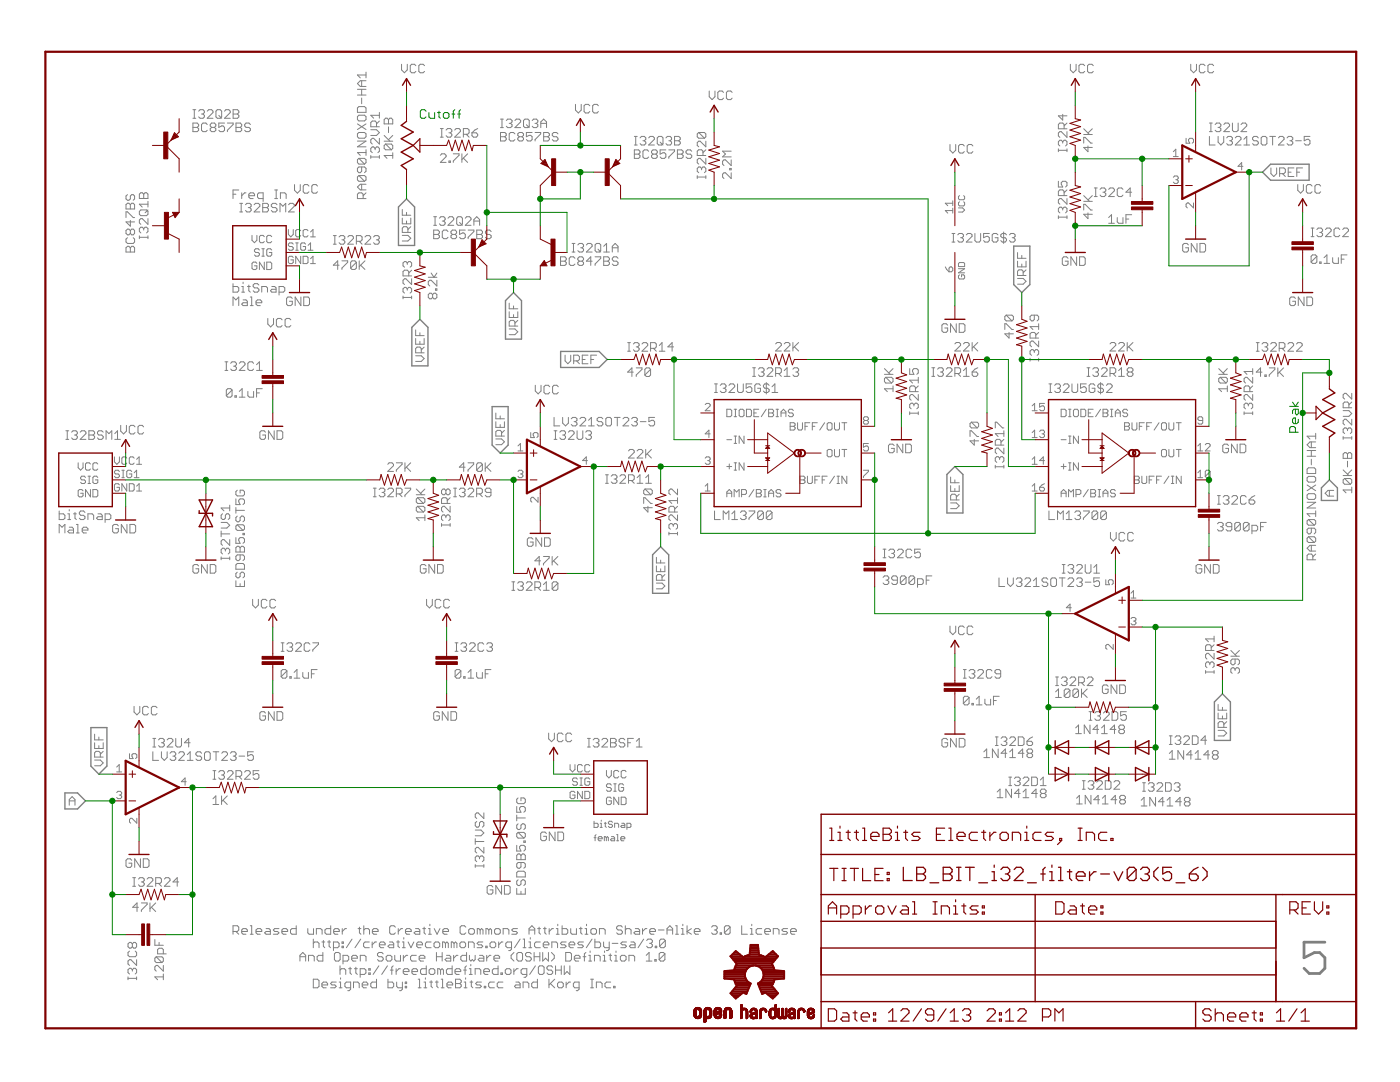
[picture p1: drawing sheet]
<svg xmlns="http://www.w3.org/2000/svg" width="279mm" height="216mm" viewBox="0 0 279 216" stroke-linecap="round" stroke-linejoin="round" font-family="sans-serif">
<g fill="none" stroke="#808080" stroke-width=".2">
<path d="M71.3 19h1.7M71.3 17.8h1.7M72.2 16.1v1.2M72.2 17.8v1.2M72.2 19.6v1.1M73 14.4v1.1M73 16.1h-1.1l-.6 .6 .6 .6h1.1M73 15h-1.7l.6 .5M80.1 12.8v1.1l.6 .6 .6-.6v-1.1M83 13.1l-.3-.3h-.6l-.2 .3v1.1l.2 .3h.6l.3-.3M84.7 13.1l-.3-.3h-.5l-.3 .3v1.1l.3 .3h.5l.3-.3M141.5 18.2v1.1l.6 .6 .6-.6v-1.1"/>
<path d="M144.4 18.4l-.3-.2h-.5l-.3 .2v1.2l.3 .3h.5l.3-.3M146.1 18.4l-.3-.2h-.5l-.3 .2v1.2l.3 .3h.5l.3-.3M213.6 12.8v1.1l.6 .6 .6-.6v-1.1M216.5 13.1l-.3-.3h-.6l-.3 .3v1.1l.3 .3h.6l.3-.3M218.2 13.1l-.3-.3h-.6l-.3 .3v1.1l.3 .3h.6l.3-.3M237.6 12.8v1.1l.6 .6 .6-.6v-1.1M240.5 13.1l-.3-.3h-.6l-.2 .3v1.1l.2 .3h.6l.3-.3M242.2 13.1l-.3-.3h-.5l-.3 .3v1.1l.3 .3h.5l.3-.3M25.4 38.8l-.3 .3v.6l.3 .3h.3l.3-.3v-.6l.3-.3h.3l.3 .3v.6l-.3 .3M27.8 38.7l.3-.2h.3l.3 .2 .3-.2h.3l.2 .2v.9h-1.7zM28.7 38.7v.9M38.5 24.6h.8l.3 .2v.3l-.3 .3 .3 .3v.3l-.3 .3h-.8z"/>
<path d="M38.5 23.6h.6M38.5 25.4h.8M38.5 21.9h.6M38.8 21.9v1.7M39.6 22.2l.3-.3h.6l.3 .3v.3l-.3 .3M40.2 22.8h.3M40.5 22.8l.3 .2v.3l-.3 .3h-.6l-.3-.3M41.4 24.8l-.3-.2h-.6l-.3 .2v1.2l.3 .3h.6l.3-.3M41.4 22.2l.3-.3h.5l.3 .3v.3l-1.1 1.1h1.1M42.2 25.4l-.2-.3v-.3l.2-.2h.6l.3 .2v.3l-.3 .3M42.2 25.4l-.2 .3v.3l.2 .3h.6l.3-.3v-.3l-.3-.3M42.2 25.4h.6"/>
<path d="M43.4 21.9h.5l.3 .3v1.1l-.3 .3h-.5l-.3-.3v-1.1zM43.7 23l.5 .6M44.8 22.2l.3-.3h.6l.3 .3v.3l-1.2 1.1h1.2M44.8 24.6h-1.1v.8l.5-.3h.3l.3 .3v.6l-.3 .3h-.6l-.2-.3M45.4 24.6h1.1v.2l-1.1 1.2v.3M46.5 38.8h.6M46.5 21.9h.9l.3 .3v.3l-.3 .3 .3 .2v.3l-.3 .3h-.9zM46.5 22.8h.9M47.1 24.6h.9l.2 .2v.3l-.2 .3 .2 .3v.3l-.2 .3h-.9zM47.1 25.4h.9M47.6 37.9h-1.1v1.7M48.2 38.5v1.1"/>
<path d="M49.1 38.5h-.3l-.6 .6M49.7 39.1h1.1v-.3l-.3-.3h-.5l-.3 .3v.5l.3 .3h.5M50 24.8l-.3-.2h-.6l-.3 .2v.3l.3 .3h.6l.3 .3v.3l-.3 .3h-.6l-.3-.3M52.5 39.6h-.8l-.3-.3v-.5l.3-.3h.8v1.7M54.8 37.9h.6M54.8 39.6h.6M55.1 37.9v1.7M56 39.6v-1.1h.8l.3 .3v.8M58.8 36.8v1.2l.6 .5 .5-.5v-1.2M61.7 37.1l-.3-.3h-.6l-.3 .3v1.2l.3 .2h.6l.3-.2M63.4 37.1l-.3-.3h-.6l-.3 .3v1.2l.3 .2h.6l.3-.2M71.3 21.5l.3-.2h1.1l.3 .2v.9h-1.7z"/>
<path d="M71.3 23.3l.3-.3h1.1l.3 .3v.6l-.3 .2h-1.1l-.3-.2zM71.3 26.7l.3-.3h1.1l.3 .3v.6l-.3 .3h-1.1l-.3-.3zM71.3 28.2h1.7l-1.7 1.1h1.7M71.3 24.7l1.7 1.1M71.6 31.6h1.1l.3 .3v.5l-.3 .3M71.6 35h1.1l.3 .3v.6l-.3 .3M71.6 31.6l-.3 .3v.5l.3 .3h1.1M71.6 35l-.3 .3v.6l.3 .3h1.1M71.6 35l1.1 1.2M71.6 31.6l1.1 1.1M72.2 33.3v.9l-.3 .3h-.3l-.3-.3v-.6l.3-.3h1.1l.3 .3v.6l-.3 .3M72.2 36.8v1.1"/>
<path d="M72.5 39.6v-.8l-.3-.3h-.6l-.3 .3v.8h1.7M73 29.9v1.1M73 38.5l-.5 .6M73 36.8h-1.1l-.6 .5 .6 .6h1.1M73 30.4h-1.7l.6 .6M73 24.7l-1.7 1.1M74 31v.6M74 31.3h1.7M74 25.9h1.1l.6 .6-.6 .5h-1.1M74.9 29.6l.2-.3h.3l.3 .3v.6l-.3 .3M74.9 29.6l-.3-.3h-.3l-.3 .3v.6l.3 .3M74.9 29.6v.3"/>
<path d="M75.1 25.3v-.9l-.2-.2h-.6l-.3 .2v.9h1.7M75.7 22.4v1.2M75.7 27.6v1.1l-1.1-1.1h-.3l-.3 .3v.5l.3 .3M75.7 31v.6M75.7 23h-1.7l.6 .6M75.7 24.2l-.6 .5M76.7 28.2h1.7M76.7 27l1.1 1.2M77 23.6h.2l.3 .3 .3-.3h.3l.3 .3v.8h-1.7v-.8zM77 28.7h1.1l.3 .3v.6l-.3 .3M77 28.7l-.3 .3v.6l.3 .3h1.1M77 28.7l1.1 1.2"/>
<path d="M77.5 23.9v.8M77.5 25.3v1.2M78.4 31h-1.7l.5 .6M78.4 30.5v1.1M78.4 27l-.9 .9M87.9 27.4h.6M87.9 31l.3-.3h.5l.3 .3v.3l-1.1 1.1h1.1M87.9 25.7h.6M88.2 25.7v1.7M89 26l.3-.3h.6l.3 .3v.2l-.3 .3M89.6 32.1h.3v.3h-.3zM89.6 26.5h.3"/>
<path d="M89.9 26.5l.3 .3v.3l-.3 .3h-.6l-.3-.3M90.5 30.7h1.1v.3l-1.1 1.1v.3M90.7 26l.3-.3h.6l.3 .3v.2l-1.2 1.2h1.2M92.2 30.7v1.7M92.5 31.6l.8 .8M92.5 26.8h.8l.3-.3v-.5l-.3-.3h-.8v1.7M93 26.8l.6 .6M93.3 30.7l-1.1 1.1M94.2 26.5h.8l.3 .3v.3l-.3 .3h-.5l-.3-.3zM95.3 25.7l-.5 .3-.6 .5M99.9 26.4h.9l.2 .3v.3l-.2 .3 .2 .3v.3l-.2 .2h-.9zM99.9 27.3h.9"/>
<path d="M99.9 25.5h.6M99.9 23.8h.6M100.2 23.8v1.7M101 24l.3-.2h.6l.3 .2v.3l-.3 .3M101.6 24.6h.3M101.9 24.6l.3 .3v.3l-.3 .3h-.6l-.3-.3M102.8 26.7l-.3-.3h-.6l-.3 .3v1.2l.3 .2h.6l.3-.2M102.8 24l.2-.2h.6l.3 .2v.3l-1.1 1.2h1.1M103.6 27.3l-.3 .3v.3l.3 .2h.6l.3-.2v-.3l-.3-.3M103.6 27.3l-.3-.3v-.3l.3-.3h.6l.3 .3v.3l-.3 .3M103.6 27.3h.6M104.5 24l.3-.2h.5l.3 .2v1.2l-.3 .3h-.5l-.3-.3z"/>
<path d="M105.1 24.9l.5 .6M106.2 26.4h-1.1v.9l.5-.3h.3l.3 .3v.6l-.3 .2h-.6l-.2-.2M106.2 24l.3-.2h.6l.2 .2v.3l-.2 .3M106.8 24.6h.3M106.8 26.4h1.1v.3l-1.1 1.2v.2M107.1 24.6l.2 .3v.3l-.2 .3h-.6l-.3-.3M107.9 25.5v-1.2l.6-.5 .6 .5v1.2M107.9 24.6h1.2M108.5 26.4h.8l.3 .3v.3l-.3 .3 .3 .3v.3l-.3 .2h-.8zM108.5 27.3h.8M111.4 26.7l-.3-.3h-.6l-.3 .3v.3l.3 .3h.6l.3 .3v.3l-.3 .2h-.6l-.3-.2M114.9 20.8v1.2l.5 .5 .6-.5v-1.2"/>
<path d="M117.7 21.1l-.3-.3h-.6l-.2 .3v1.1l.2 .3h.6l.3-.3M119.4 21.1l-.3-.3h-.5l-.3 .3v1.1l.3 .3h.5l.3-.3M126.6 29.9h.8l.3 .3v.3l-.3 .3 .3 .2v.3l-.3 .3h-.8zM126.6 28.9h.6M126.6 27.2h.6M126.6 30.8h.8M126.9 27.2v1.7M127.7 27.5l.3-.3h.6l.3 .3v.3l-.3 .3M128.3 28.1h.3M128.6 28.1l.3 .3v.3l-.3 .2h-.6l-.3-.2M129.5 30.2l-.3-.3h-.6l-.3 .3v1.1l.3 .3h.6l.3-.3M129.5 27.5l.3-.3h.5l.3 .3v.3l-1.1 1.1h1.1"/>
<path d="M130.3 30.8l-.3 .2v.3l.3 .3h.6l.3-.3v-.3l-.3-.2M130.3 30.8l-.3-.3v-.3l.3-.3h.6l.3 .3v.3l-.3 .3M130.3 30.8h.6M131.2 27.5l.3-.3h.5l.3 .3v1.2l-.3 .2h-.5l-.3-.2zM131.7 28.4l.6 .5M132.9 29.9h-1.2v.9l.6-.3h.3l.3 .3v.5l-.3 .3h-.6l-.3-.3M132.9 27.5l.3-.3h.6l.2 .3v.3l-.2 .3M133.5 29.9h1.1v.3l-1.1 1.1v.3M133.5 28.1h.3M133.8 28.1l.2 .3v.3l-.2 .2h-.6l-.3-.2M134.6 27.2h.9l.3 .3v.3l-.3 .3 .3 .3v.3l-.3 .2h-.9zM134.6 28.1h.9"/>
<path d="M135.2 29.9h.8l.3 .3v.3l-.3 .3 .3 .2v.3l-.3 .3h-.8zM135.2 30.8h.8M138 30.2l-.2-.3h-.6l-.3 .3v.3l.3 .3h.6l.2 .2v.3l-.2 .3h-.6l-.3-.3M139.1 35.3h1.8M139.1 35.1v.5M139.4 26.4l-.3 .3v.6l.3 .3h1.2M139.4 26.4h1.2l.3 .3v.6l-.3 .3M139.4 26.4l1.2 1.2M140 33.6l-.3-.3h-.3l-.3 .3v.6l.3 .3M140 33.6l.3-.3h.3l.3 .3v.6l-.3 .3M140 33.6v.3M140.3 31v-.8l-.3-.3h-.6l-.3 .3v.8h1.8"/>
<path d="M140.9 31.6v1.1l-1.2-1.1h-.3l-.3 .3v.6l.3 .2M140.9 28.2v1.1l-1.2-1.1h-.3l-.3 .2v.6l.3 .3M140.9 35.1v.5M140.9 29.9l-.6 .6M145.6 33.6h.3v.3h-.3zM145.9 34.5v1.1l-1.1-1.1h-.3l-.3 .3v.5l.3 .3M145.9 31.9v1.1l-1.1-1.1h-.3l-.3 .3v.5l.3 .3M145.9 30.2h-1.7l.6 .5-.6 .6h1.7M189.6 28.8v1.2l.6 .5 .5-.5v-1.2M191.5 39l-.2 .2v.4l.2 .3h.8l.2-.3v-.4l-.2-.2M192.4 29.1l-.2-.3h-.6l-.3 .3v1.1l.3 .3h.6l.2-.3M194.2 29.1l-.3-.3h-.6l-.3 .3v1.1l.3 .3h.6l.3-.3"/>
<path d="M211.2 36.2v1.1h.9l-.3-.9 .3-.2h.6l.2 .2v.6l-.2 .3M211.2 29.7v.6M211.2 30h1.7M212.1 28.3l.3-.3h.3l.2 .3v.6l-.2 .2M212.1 28.3l-.3-.3h-.3l-.3 .3v.6l.3 .2M212.1 22.8v1.2l-.9-.9h1.7M212.1 28.3v.3M212.4 39v-.8l-.3-.3h-.6l-.3 .3v.8h1.7M212.4 25.7v-.9l-.3-.2h-.6l-.3 .2v.9h1.7M212.9 39.6v1.1l-1.1-1.1h-.3l-.3 .3v.6l.3 .2M212.9 26.3v1.1l-1.1-1.1h-.3l-.3 .2v.6l.3 .3M212.9 29.7v.6"/>
<path d="M212.9 24.6l-.5 .5M212.9 37.9l-.5 .6M216.3 28.6v-1.2h.3l1.1 1.2h.3M216.3 26.8h1.7M216.3 25.7l1.1 1.1M216.3 39l1.1 1.2M217.1 29.1v1.2l-.8-.9h1.7M218 39l-.9 .9M218 25.7l-.9 .8M218.4 39.2h.6M218.4 37.5h.6M218.7 37.5v1.7"/>
<path d="M219.5 37.8l.3-.3h.6l.3 .3v.3l-.3 .3M220.1 38.4h.3M220.4 38.4l.3 .3v.2l-.3 .3h-.6l-.3-.3M221.3 37.8l.3-.3h.5l.3 .3v.3l-1.1 1.1h1.1M224.1 37.8l-.3-.3h-.5l-.3 .3v1.1l.3 .3h.5l.3-.3M225.8 38.4h-1.1l.9-.9v1.7M234.2 35.4l.2-.3h.5l.2 .3v.2l-.2 .3M234.2 30.3l.5-.5v1.4M234.2 31.2h.9M234.7 35.9h.2M234.9 35.9l.2 .2v.2l-.2 .3h-.5l-.2-.3M236.7 27.6v1h.7l-.2-.5v-.2l.2-.3h.5l.3 .3v.4l-.3 .3"/>
<path d="M241.4 27.2v1.7h1.1M241.4 24.6h.5M241.4 26.3h.5M241.7 24.6v1.7M242.5 24.8l.3-.2h.6l.2 .2v.3l-.2 .3M243.1 25.4h.3M243.1 27.2v1.2l.5 .5 .6-.5v-1.2M243.4 25.4l.2 .3v.3l-.2 .3h-.6l-.3-.3M244.2 24.8l.3-.2h.6l.3 .2v.3l-1.2 1.2h1.2M244.8 27.5l.3-.3h.6l.3 .3v.3l-.3 .3M245.4 28.1h.3M245.7 28.1l.3 .3v.3l-.3 .2h-.6l-.3-.2"/>
<path d="M246 24.6v1.4l.2 .3h.6l.3-.3v-1.4M246.5 27.5l.3-.3h.6l.3 .3v.3l-1.2 1.1h1.2M247.7 24.8l.3-.2h.5l.3 .2v.3l-1.1 1.2h1.1M248.1 33.2h-1l.7-.8v1.5M248.2 28.9h1.2M248.2 27.8l.6-.6v1.7M251.1 27.5l-.3-.3h-.5l-.3 .3v.3l.3 .3h.5l.3 .3v.3l-.3 .2h-.5l-.3-.2M252 27.2h.5l.3 .3v1.2l-.3 .2h-.5l-.3-.2v-1.2zM253.4 27.2h1.2M253.6 33.5v1.1l.6 .6 .6-.6v-1.1M254 27.2v1.7M255.1 27.5l.3-.3h.6l.3 .3v.3l-1.2 1.1h1.2"/>
<path d="M255.4 34.6h.8l.3-.2v-.6l-.3-.3h-.8v1.7M255.9 34.6l.6 .6M256.9 27.5l.2-.3h.6l.3 .3v.3l-.3 .3M257.1 34.4h.6M257.4 28.1h.3M257.7 28.1l.3 .3v.3l-.3 .2h-.6l-.2-.2M258.2 33.5h-1.1v1.7h1.1M258.6 28.1h1.1M258.8 34.4h.6M259 36.8v1.2l.6 .5 .5-.5v-1.2M259.9 33.5h-1.1v1.7M261.4 27.2h-1.1v.9l.9-.3 .2 .3v.6l-.2 .2h-.6l-.3-.2"/>
<path d="M261.9 37.1l-.3-.3h-.6l-.3 .3v1.2l.3 .2h.6l.3-.2M263.6 37.1l-.3-.3h-.6l-.3 .3v1.2l.3 .2h.6l.3-.2M25.1 49.4l.3-.3h.3l.3 .3 .3-.3h.3l.3 .3v.9h-1.8zM25.1 40.8l.3-.2h.3l.3 .2 .3-.2h.3l.3 .2v.9h-1.8zM25.1 43.4v-1.1h.3l1.2 1.1h.3M25.4 47.4l-.3 .3v.6l.3 .3h1.2l.3-.3v-.6l-.3-.3M26 46l-.3-.3h-.3l-.3 .3v.6l.3 .3h.3l.3-.3M26 46l.3-.3h.3l.3 .3v.6l-.3 .3h-.3l-.3-.3M26 40.8v.9M26 44v1.1l-.9-.8h1.8M26 46v.6M26 49.4v.9"/>
<path d="M27.8 47.1v.5M27.8 47.3h1.7M28.1 41.9h1.2l.2 .3v.6l-.2 .2h-1.2l-.3-.2v-.6zM28.7 45.6l-.3-.3h-.3l-.3 .3v.6l.3 .3M28.7 45.6l.3-.3h.3l.2 .3v.6l-.2 .3M28.7 45.6v.3M29.5 40.7h-1.7l.6 .6M29.5 41.9l-.5 .6M29.5 43.6v1.2l-1.1-1.2h-.3l-.3 .3v.6l.3 .3M29.5 40.2v1.1M29.5 47.1v.5M46.5 56.6v1.7h.9l.2-.3v-.6l-.2-.2h-.9"/>
<path d="M47.8 40.6h.6M47.8 42.3h.6M48.1 40.6v1.7M48.2 57.2h.3v1.1M48.2 58.3h.6M48.5 59.8h.6l.3 .3v.9h-.9l-.3-.3 .3-.3h.9M48.5 56.3v.3M49 40.9l.3-.3h.5l.3 .3v.2l-.3 .3M49.4 57.2h.6M49.6 41.4h.2M49.7 56.9v1.1l.3 .3M49.8 41.4l.3 .3v.3l-.3 .3h-.5l-.3-.3"/>
<path d="M50 59.3h.2v1.7M50.3 47v.9l.5 .5 .5-.5v-.9M50.7 40.9l.3-.3h.6l.3 .3v.2l-1.2 1.2h1.2M51.3 52.6l-.3-.3h-.5l-.2 .3v.9l.2 .3h.5l.3-.3v-.5h-.5M51.7 56.9l-.3-.3h-.6l-.3 .3v.3l.3 .2h.6l.3 .3v.3l-.3 .3h-.6l-.3-.3M51.8 49.9l-.3-.3h-.5l-.2 .3v.2l.2 .3h.5l.3 .2v.3l-.3 .2h-.5l-.2-.2M52.2 58.3v-1.1h.9l.3 .2v.9M52.3 49.6h.4M52.3 51.1h.4M52.4 40.6h.9l.3 .3v.2l-.3 .3 .3 .3v.3l-.3 .3h-.9zM52.4 41.4h.9M52.5 49.6v1.5"/>
<path d="M52.7 47.2l-.2-.2h-.5l-.2 .2v1l.2 .2h.5l.2-.2M52.7 52.3v1.5l-.9-1.5v1.5M53.2 52.3h.8l.2 .3v.9l-.2 .3h-.8zM54.2 47.2l-.2-.2h-.5l-.3 .2v1l.3 .2h.5l.2-.2M54.2 49.9l-.2-.3h-.5l-.3 .3v1l.3 .2h.5l.2-.2v-.5h-.5M54.3 57.2h.5l.3 .2v.9h-.8l-.3-.3 .3-.3h.8M55.3 40.9l-.3-.3h-.6l-.3 .3v.2l.3 .3h.6l.3 .3v.3l-.3 .3h-.6l-.3-.3M55.7 58.3h.8l.3-.3v-.6l-.3-.2h-.8v1.7M55.9 42.3v-1.7l.6 .5 .5-.5v1.7M57.6 45.8v1l.4 .5 .5-.5v-1M57.6 40.9l.3-.3h.5l.3 .3v.2l-1.1 1.2h1.1M58.3 59.5l-.3-.2h-.5l-.3 .2v1.2l.3 .3h.5l.3-.3v-.6h-.5"/>
<path d="M58.5 48.7l-.2-.2h-.5l-.2 .2v.3l.2 .2h.5l.2 .2v.3l-.2 .2h-.5l-.2-.2M58.5 51.4l-.2-.3h-.5l-.2 .3v1l.2 .2h.5l.2-.2v-.5h-.5M59 48.5h.5M59 49.9h.5M59.3 48.5v1.4M60 46l-.2-.2h-.5l-.3 .2v1l.3 .3h.5l.2-.3M60 51.1v1.5l-1-1.5v1.5M60 59.3v1.7l-1.1-1.7v1.7M60.5 51.1h.7l.3 .3v1l-.3 .2h-.7zM60.6 59.3h.9l.3 .2v1.2l-.3 .3h-.9zM61 48.7l-.3-.2h-.5l-.2 .2v1l.2 .2h.5l.3-.2v-.5h-.5M61.5 46l-.3-.2h-.5l-.2 .2v1l.2 .3h.5l.3-.3"/>
<path d="M61.5 49.9h1M61.5 49l.5-.5v1.4M62 46.3l.5-.5v1.5M62 47.3h.9M62 51.6l.5-.5v1.5M62 52.6h.9M66.5 48.7h.6M66.5 47h.6M66.8 47v1.7M67.7 52.9h-1.2l.9-.9v1.8M67.7 47.3l.3-.3h.5l.3 .3v.3l-.3 .3M68.2 52h1.2v.3l-1.2 1.2v.3"/>
<path d="M68.2 47.9h.3M68.5 47.9l.3 .3v.2l-.3 .3h-.5l-.3-.3M69.4 47.3l.3-.3h.6l.2 .3v.3l-1.1 1.1h1.1M71.1 52.3l-.3-.3h-.5l-.3 .3v1.2M71.1 48.2h.9l.3-.3v-.6l-.3-.3h-.9v1.7M71.1 52.3v1.2l-.3 .3h-.5l-.3-.3M71.1 52.3l-1.1 1.2M71.7 52v1.8M71.7 48.2l.6 .5M72 52.9l.8 .9M72.8 47.3l.3-.3h.6l.3 .3v.3l-1.2 1.1h1.2M72.8 52l-1.1 1.2"/>
<path d="M74.5 47.3l.3-.3h.6l.3 .3v.3l-.3 .3M75.1 47.9h.3M75.4 47.9l.3 .3v.2l-.3 .3h-.6l-.3-.3M80.3 47h1.1l.6 .5-.6 .6h-1.1M80.3 43.5v1.2h1.7v-1.2M80.3 41.8v1.1h1.7M80.4 59.4h1.7M80.4 59.1v.5M81.1 42.4v.5M81.1 44.1v.6M81.3 57.6l-.3-.3h-.3l-.3 .3v.6l.3 .3M81.3 52.5v.3"/>
<path d="M81.3 57.6v.3M81.3 52.5l.3-.3h.3l.2 .3v.5l-.2 .3M81.3 57.6l.3-.3h.3l.2 .3v.6l-.2 .3M81.3 52.5l-.3-.3h-.3l-.3 .3v.5l.3 .3M81.4 46.4v-.9l-.3-.3h-.5l-.3 .3v.9h1.7M81.6 55.1v-.9l-.3-.3h-.6l-.3 .3v.9h1.7M82 45.2l-.6 .6M82.1 55.6v1.2l-1.1-1.2h-.3l-.3 .3v.6l.3 .3M82.1 59.1v.5M82.1 53.9l-.5 .6M85.5 55.3h1.7M86 54.5l.6 .8 .6-.8"/>
<path d="M86.3 58.8l.3-.3h.3l.3 .3v.6l-.3 .2h-.3l-.3-.2M86.3 58.8l-.3-.3h-.2l-.3 .3v.6l.3 .2h.2l.3-.2M86.3 58.8v.6M86.6 45.9h.8l.3 .3v.3l-.3 .3 .3 .3v.2l-.3 .3h-.8zM86.6 46.8h.8M86.6 45h.5M86.6 43.2h.5M86.8 43.2v1.8M86.9 57.6h.3v.3h-.3zM87.2 55.9v1.2l-1.2-1.2h-.2l-.3 .3v.6l.3 .3M87.7 43.5l.3-.3h.6l.2 .3v.3l-.2 .3M88.3 44.1h.3"/>
<path d="M88.6 44.1l.2 .3v.3l-.2 .3h-.6l-.3-.3M89.4 46.2l-.3-.3h-.5l-.3 .3v1.1l.3 .3h.5l.3-.3M89.4 43.5l.3-.3h.6l.3 .3v.3l-1.2 1.2h1.2M90.3 46.8l-.3 .3v.2l.3 .3h.5l.3-.3v-.2l-.3-.3M90.3 46.8l-.3-.3v-.3l.3-.3h.5l.3 .3v.3l-.3 .3M90.3 46.8h.5M91.4 43.2h.6l.3 .3v1.2l-.3 .3h-.6l-.3-.3v-1.2zM91.7 44.4l.6 .6M92.9 43.5l.2-.3h.6l.3 .3v.3l-1.1 1.2h1.1M92.9 45.9h-1.2v.9l.9-.3 .3 .3v.5l-.3 .3h-.6l-.3-.3M93.4 45.9h1.2v.3l-1.2 1.1v.3M94.6 45v-1.2l.5-.6 .6 .6v1.2"/>
<path d="M94.6 44.1h1.1M95.1 45.9h.9l.3 .3v.3l-.3 .3 .3 .3v.2l-.3 .3h-.9zM95.1 46.8h.9M98 46.2l-.3-.3h-.5l-.3 .3v.3l.3 .3h.5l.3 .3v.2l-.3 .3h-.5l-.3-.3M111.9 51.2h.8l.3 .3v.3l-.3 .3 .3 .3v.3l-.3 .3h-.8zM111.9 52.1h.8M114.2 50.3h.5M114.2 48.6h.5M114.4 48.6v1.7M114.7 51.5l-.3-.3h-.5l-.3 .3v1.2l.3 .3h.5l.3-.3M115.3 48.9l.3-.3h.6l.3 .3v.2l-.3 .3M115.6 52.1l-.3 .3v.3l.3 .3h.6l.3-.3v-.3l-.3-.3"/>
<path d="M115.6 52.1l-.3-.3v-.3l.3-.3h.6l.3 .3v.3l-.3 .3M115.6 52.1h.6M115.9 49.4h.3M116.2 49.4l.3 .3v.3l-.3 .3h-.6l-.3-.3M117 48.9l.3-.3h.6l.3 .3v.2l-1.2 1.2h1.2M118.2 52.1h-1.2l.9-.9v1.8M118.8 51.2h1.1v.3l-1.1 1.2v.3M119 48.6h.6l.3 .3v1.1l-.3 .3h-.6l-.2-.3v-1.1zM119.3 49.7l.6 .6M120.5 51.2h.8l.3 .3v.3l-.3 .3 .3 .3v.3l-.3 .3h-.8zM120.5 52.1h.8M120.5 50.3h1.1"/>
<path d="M120.5 49.1l.6-.5v1.7M122.2 50.3v-1.2l.6-.5 .5 .5v1.2M122.2 49.4h1.1M123.3 51.5l-.2-.3h-.6l-.3 .3v.3l.3 .3h.6l.2 .3v.3l-.2 .3h-.6l-.3-.3M188.7 53.3l.7 .9M189.6 53.3h.3l.2 .2v.5l-.2 .2h-.5v-.7zM190 48.3h.6M190 46.6h.6M190.1 40.6h-1.4l.4 .4M190.1 40.1v.9M190.1 41.5v1M190.1 42h-1.4l.4 .5"/>
<path d="M190.3 46.6v1.7M191.1 46.9l.3-.3h.6l.3 .3v.3l-.3 .2M191.3 52.6l.2-.2h.8l.2 .2v.6h-1.2zM191.3 41.5h.8l.4 .4-.4 .4h-.8M191.3 53.6h1.2l-1.2 .8h1.2M191.5 40.3l-.2 .2v.4l.2 .2h.8l.2-.2v-.4l-.2-.2M191.5 54.8l-.2 .3v.4l.2 .2h.8l.2-.2v-.4l-.2-.3h-.4v.4M191.7 47.4h.3M192 47.4l.3 .3v.3l-.3 .3h-.6l-.3-.3M192.8 46.9l.3-.3h.6l.3 .3v.3l-1.2 1.1h1.2M194.6 46.6v1.4l.3 .3h.5l.3-.3v-1.4M197.4 46.6h-1.1v.8l.8-.2 .3 .2v.6l-.3 .3h-.5l-.3-.3"/>
<path d="M199.2 46.9l-.3-.3h-.6l-.3 .3v1.1l.3 .3h.6l.3-.3v-.6h-.6M200.3 46.3v2.3M200.9 46.9l-.3-.3h-.6l-.3 .3v.3l.3 .2h.6l.3 .3v.3l-.3 .3h-.6l-.3-.3M201.5 46.9l.2-.3h.6l.3 .3v.3l-.3 .2M202 47.4h.3M202.3 47.4l.3 .3v.3l-.3 .3h-.6l-.2-.3M203.1 52.1v1.2h1.7v-1.2M203.1 55.6h1.1l.6 .5-.6 .6h-1.1M203.1 50.4v1.1h1.7M203.9 51v.5M203.9 52.7v.6M204.2 55v-.9l-.3-.3h-.6l-.2 .3v.9h1.7"/>
<path d="M204.8 53.8l-.6 .6M211.2 43.1v.5M211.2 43.3h1.7M212.1 41.6l-.3-.3h-.3l-.3 .3v.6l.3 .3M212.1 41.6l.3-.3h.3l.2 .3v.6l-.2 .3M212.1 41.6v.3M212.9 43.1v.5M213.1 51.5l-.2-.3h-.6l-.3 .3v1.2l.3 .3h.6l.2-.3v-.6h-.5M214.9 51.2v1.8l-1.2-1.8v1.8M215.5 51.2h.8l.3 .3v1.2l-.3 .3h-.8zM216.3 41.9v-1.1h.3l1.1 1.1h.3M216.3 40.2h1.7"/>
<path d="M217.1 42.5v1.1l-.8-.8h1.7M221.3 43.4l.5-.6v1.8M221.3 44.6h1.1M223 43.4v.9l.3 .3h.8v-1.2M224.7 43.7h.6M225.8 42.8h-1.1v1.8M237.2 48.9l-.3-.3h-.6l-.3 .3v1.1l.3 .3h.6l.3-.3v-.6h-.6M238.2 40.5v1l-1-1h-.2l-.3 .2v.5l.3 .3M238.9 48.6v1.7l-1.2-1.7v1.7M239.5 48.6h.8l.3 .3v1.1l-.3 .3h-.8zM258.5 59.5l-.3-.2h-.5l-.3 .2v1.2l.3 .3h.5l.3-.3v-.6h-.5M260.2 59.3v1.7l-1.1-1.7v1.7"/>
<path d="M260.8 59.3h.9l.3 .2v1.2l-.3 .3h-.9zM261.7 47.2h.5M261.7 45.5h.5M261.9 45.5v1.7M262.8 51.1l-.3-.2h-.6l-.2 .2v1.2M262.8 51.1v1.2l-.3 .3h-.6l-.2-.3M262.8 51.1l-1.1 1.2M262.8 45.8l.3-.3h.6l.2 .3v.3l-.2 .3M263.4 52.3h.3v.3h-.3zM263.4 46.4h.3M263.7 46.4l.2 .3v.2l-.2 .3h-.6l-.3-.3M264.2 52.6h1.2"/>
<path d="M264.2 51.4l.6-.5v1.7M264.5 45.8l.3-.3h.6l.3 .3v.3l-1.2 1.1h1.2M266 51.4v.9l.2 .3h.9v-1.2M267.4 45.8l-.3-.3h-.6l-.3 .3v1.1l.3 .3h.6l.3-.3M267.7 51.7h.5M268 45.8l.2-.3h.6l.3 .3v.3l-1.1 1.1h1.1M268.8 50.9h-1.1v1.7M44.9 73.9h.6M44.9 72.2h.6M45.2 72.2v1.7M46 72.5l.3-.3h.6l.3 .3v.3l-.3 .3M46.3 77.8l-.3-.2h-.5l-.3 .2v1.2"/>
<path d="M46.3 77.8v1.2l-.3 .2h-.5l-.3-.2M46.3 77.8l-1.1 1.2M46.5 61v-1.7l.6 .5 .5-.5v1.7M46.6 73.1h.3M46.9 79h.3v.2h-.3zM46.9 73.1l.3 .2v.3l-.3 .3h-.6l-.3-.3M47.8 79.2h1.1M47.8 78.1l.5-.5v1.6M47.8 72.5l.2-.3h.6l.3 .3v.3l-1.1 1.1h1.1M49.5 78.1v.9l.3 .2h.8v-1.1M50 61h.5M50.6 72.5l-.3-.3h-.5l-.3 .3v1.1l.3 .3h.5l.3-.3"/>
<path d="M51.1 60.4h1.1v-.3l-.3-.3h-.5l-.3 .3v.6l.3 .3h.5M51.2 78.4h.6M51.2 73.9h1.1M51.2 72.8l.6-.6v1.7M52.3 77.6h-1.1v1.6M53.4 63.5v1.2l.6 .5 .6-.5v-1.2M56.3 63.8l-.3-.3h-.5l-.3 .3v1.2l.3 .2h.5l.3-.2M58 63.8l-.3-.3h-.5l-.3 .3v1.2l.3 .2h.5l.3-.2M83 67.5v1.2h1.6v-1.2M83 71h1.1l.5 .5-.5 .6h-1.1M83 65.8v1.2h1.6M83.8 66.4v.6"/>
<path d="M83.8 68.1v.6M84.1 70.4v-.8l-.3-.3h-.6l-.2 .3v.8h1.6M84.6 69.3l-.5 .5M101.6 60.5v1.1h1.7M101.6 62.2v1.2h1.7v-1.2M101.6 65.6h1.2l.5 .6-.5 .6h-1.2M102.5 61v.6M102.5 62.8v.6M102.8 65.1v-.9l-.3-.3h-.6l-.3 .3v.9h1.7M103.3 63.9l-.5 .6M106.8 76.9v1.1l.6 .6 .6-.6v-1.1M109.7 77.2l-.3-.3h-.6l-.2 .3v1.1l.2 .3h.6l.3-.3"/>
<path d="M111.4 77.2l-.3-.3h-.5l-.3 .3v1.1l.3 .3h.5l.3-.3M112.8 70.9v1.1l.5 .6 .6-.6v-1.1M114.5 72h.8l.3-.3v-.5l-.3-.3h-.8v1.7M115.1 72l.5 .6M116.2 71.7h.6M117.3 70.9h-1.1v1.7h1.1M117.9 71.7h.6M119.1 70.9h-1.2v1.7M125.3 68.4h.5M125.3 70.1h.5M125.5 68.4v1.7M126.4 74.3h-1.1l.8-.9v1.7"/>
<path d="M126.4 68.6l.3-.2h.6l.3 .2v.3l-.3 .3M127 73.4h1.1v.3l-1.1 1.1v.3M127 69.2h.3M127.3 69.2l.3 .3v.3l-.3 .3h-.6l-.3-.3M128.1 68.6l.3-.2h.6l.3 .2v.3l-1.2 1.2h1.2M129.8 69.5h.9l.3-.3v-.6l-.3-.2h-.9v1.7M129.8 73.7l-.3-.3h-.5l-.3 .3v1.1M129.8 73.7v1.1l-.3 .3h-.5l-.3-.3M129.8 73.7l-1.1 1.1M130.4 69.5l.6 .6M131.6 70.1h1.1M131.6 68.9l.5-.5v1.7"/>
<path d="M134.4 69.2h-1.1l.8-.8v1.7M142.6 78.3h.6M142.6 76.6h.6M142.9 76.6v1.7M143.7 76.9l.3-.3h.6l.3 .3v.3l-.3 .3M144.3 77.5h.3M144.6 77.5l.3 .2v.3l-.3 .3h-.6l-.3-.3M145.5 76.9l.3-.3h.5l.3 .3v.3l-1.1 1.1h1.1M147.2 76.6v1.4l.3 .3h.5l.3-.3v-1.4M150.1 76.6h-1.2v.9l.6-.3h.3l.3 .3v.5l-.3 .3h-.6l-.3-.3M150.2 73.4h.6M150.2 75.1h.6"/>
<path d="M150.5 73.4v1.7M151.4 73.7l.2-.3h.6l.3 .3v.3l-.3 .2M151.8 76.9l-.3-.3h-.6l-.3 .3v1.1l.3 .3h.6l.3-.3v-.5h-.6M151.9 74.2h.3M152.2 74.2l.3 .3v.3l-.3 .3h-.6l-.2-.3M152.9 76.3v2.3M153.1 73.7l.3-.3h.5l.3 .3v.3l-1.1 1.1h1.1M153.5 76.9l-.3-.3h-.6l-.2 .3v.3l.2 .3h.6l.3 .2v.3l-.3 .3h-.6l-.2-.3M154.1 78.3h1.1M154.1 77.2l.5-.6v1.7M154.8 68.6l.3-.3h.5l.3 .3v.3l-1.1 1.1h1.1M154.8 74.5h.8l.3-.3v-.5l-.3-.3h-.8v1.7"/>
<path d="M155.4 74.5l.5 .6M156.5 68.6l.3-.3h.6l.2 .3v.3l-1.1 1.1h1.1M156.5 75.1h1.1M156.5 74l.6-.6v1.7M158.2 68.3v1.7M158.2 73.7l.3-.3h.6l.3 .3v.3l-.3 .2M158.5 69.2l.9 .8M158.8 74.2h.3M159.1 74.2l.3 .3v.3l-.3 .3h-.6l-.3-.3M159.4 68.3l-1.2 1.2M176.5 74.7h1.7M176.5 73.6l1.2 1.1"/>
<path d="M176.8 75.3l-.3 .3v.5l.3 .3h1.1M176.8 75.3h1.1l.3 .3v.5l-.3 .3M176.8 75.3l1.1 1.1M178.2 77.6h-1.7l.6 .5M178.2 77v1.1M178.2 73.6l-.8 .8M181.5 73.6v1.1h.9l-.3-.6v-.2l.3-.3h.6l.3 .3v.5l-.3 .3M182.7 78.1v-.8l-.3-.3h-.6l-.3 .3v.8h1.8M183.3 75.3v1.1M183.3 78.7v1.2l-1.2-1.2h-.3l-.3 .3v.6l.3 .3M183.3 77l-.6 .6M183.3 75.9h-1.8l.6 .5"/>
<path d="M186 73.4h.5M186 75.1h.5M186.3 73.4v1.7M187.1 73.7l.3-.3h.6l.3 .3v.3l-.3 .2M187.7 74.2h.3M188 74.2l.3 .3v.3l-.3 .3h-.6l-.3-.3M188.8 73.7l.3-.3h.6l.3 .3v.3l-1.2 1.1h1.2M189.1 64.9l-.3-.3h-.5l-.3 .3v1.1l.3 .3h.5l.3-.3v-.6h-.5M190.6 68.6l.2-.3h.6l.3 .3v.3l-1.1 1.1h1.1M190.6 74.5h.8l.3-.3v-.5l-.3-.3h-.8v1.7M190.8 64.6v1.7l-1.1-1.7v1.7M191.1 74.5l.6 .6"/>
<path d="M191.4 64.6h.9l.3 .3v1.1l-.3 .3h-.9zM192.3 68.6l.3-.3h.5l.3 .3v.3l-1.1 1.1h1.1M192.3 75.1h1.1M192.3 74l.5-.6v1.7M194 74.2h.9l.2 .3v.3l-.2 .3h-.6l-.3-.3zM194 68.3v1.7M194.3 69.2l.8 .8M195.1 68.3l-1.1 1.2M195.1 73.4l-.5 .3-.6 .5M200.5 65.7v-1.1h.3l1.2 1.1h.2M200.8 62.9l-.3 .3v.5l.3 .3h1.2M200.8 62.9h1.2l.2 .3v.5l-.2 .3"/>
<path d="M200.8 62.9l1.2 1.1M201.4 66.3v1.2l-.9-.9h1.7M205.6 71.8h1.7M205.6 71.5v.6M206.4 70.1l.3-.3h.3l.3 .3v.5l-.3 .3M206.4 62.9v.8l-.3 .3h-.2l-.3-.3v-.5l.3-.3h1.1l.3 .3v.5l-.3 .3M206.4 70.1l-.3-.3h-.2l-.3 .3v.5l.3 .3M206.4 70.1v.2M206.7 67.5v-.9l-.3-.3h-.5l-.3 .3v.9h1.7M207.3 68.1v1.1l-1.2-1.1h-.2l-.3 .2v.6l.3 .3M207.3 64.6v1.1M207.3 71.5v.6"/>
<path d="M207.3 66.3l-.6 .6M207.3 65.2h-1.7l.5 .5M209.3 78.3h.6M209.3 76.6h.6M209.6 76.6v1.7M210.5 76.9l.3-.3h.5l.3 .3v.3l-.3 .3M211.1 77.5h.2M211.3 77.5l.3 .2v.3l-.3 .3h-.5l-.3-.3M212.2 76.9l.3-.3h.6l.2 .3v.3l-1.1 1.1h1.1M213.9 76.6v1.4l.3 .3h.6l.3-.3v-1.4M216.8 76.6h-1.2v.9l.6-.3h.3l.3 .3v.5l-.3 .3h-.6l-.3-.3M216.9 73.4h.6"/>
<path d="M216.9 75.1h.6M217.2 73.4v1.7M218.1 73.7l.3-.3h.5l.3 .3v.3l-.3 .2M218.5 76.9l-.3-.3h-.5l-.3 .3v1.1l.3 .3h.5l.3-.3v-.5h-.6M218.7 74.2h.2M218.9 74.2l.3 .3v.3l-.3 .3h-.5l-.3-.3M219.6 76.3v2.3M219.8 73.7l.3-.3h.6l.2 .3v.3l-1.1 1.1h1.1M220.2 76.9l-.3-.3h-.5l-.3 .3v.3l.3 .3h.5l.3 .2v.3l-.3 .3h-.5l-.3-.3M220.8 76.9l.3-.3h.6l.3 .3v.3l-1.2 1.1h1.2M221.5 68.6l.3-.3h.6l.3 .3v.3l-1.2 1.1h1.2M221.5 74.5h.9l.3-.3v-.5l-.3-.3h-.9v1.7"/>
<path d="M222.1 74.5l.6 .6M223.2 68.6l.3-.3h.6l.3 .3v.3l-1.2 1.1h1.2M223.2 74l.6-.6v1.7M223.2 75.1h1.2M225 68.3v1.7M225.3 74.2l-.3-.2v-.3l.3-.3h.5l.3 .3v.3l-.3 .2M225.3 74.2h.5M225.3 74.2l-.3 .3v.3l.3 .3h.5l.3-.3v-.3l-.3-.3M225.3 69.2l.8 .8M226.1 68.3l-1.1 1.2M243.2 74.7h1.7M243.2 73.6l1.2 1.1"/>
<path d="M243.5 75.3l-.3 .3v.5l.3 .3h1.2M243.5 75.3h1.2l.2 .3v.5l-.2 .3M243.5 75.3l1.2 1.1M244.9 77.6h-1.7l.6 .5M244.9 77v1.1M244.9 73.6l-.8 .8M249.4 78.1v-.8l-.3-.3h-.5l-.3 .3v.8h1.7M250 75.3v1.1l-1.1-1.1h-.3l-.3 .3v.5l.3 .3M250 78.7v1.2l-1.1-1.2h-.3l-.3 .3v.6l.3 .3M250 73.6v1.1M250 77l-.6 .6M250 74.1h-1.7l.6 .6"/>
<path d="M250.7 68.4h.6M250.7 70.1h.6M251 68.4v1.7M251.9 68.6l.2-.2h.6l.3 .2v.3l-.3 .3M251.9 74.3h-1.2l.9-.9v1.7M252.4 74.8h.3v.3h-.3zM252.4 69.2h.3M252.7 69.2l.3 .3v.3l-.3 .3h-.6l-.2-.3M253.3 73.4h1.1v.3l-1.1 1.1v.3M253.6 68.6l.3-.2h.5l.3 .2v.3l-1.1 1.2h1.1M255 73.4v1.7M255.3 69.5h.9l.2-.3v-.6l-.2-.2h-.9v1.7"/>
<path d="M255.3 74.3l.9 .8M255.9 69.5l.5 .6M256.2 73.4l-1.2 1.1M257 68.6l.3-.2h.6l.3 .2v.3l-1.2 1.2h1.2M258.7 68.6l.3-.2h.6l.3 .2v.3l-1.2 1.2h1.2M269.8 78.5v1.1l-1.2-1.1h-.2l-.3 .3v.6l.3 .2M13.1 86h.6M13.1 87.7h.6M13.4 86v1.7M14.3 86.2l.3-.2h.6l.2 .2v.3l-.2 .3M14.9 86.8h.3M15.2 86.8l.2 .3v.3l-.2 .3h-.6l-.3-.3"/>
<path d="M15.6 92.4v.9l.5 .5 .5-.5v-.9M16 86.2l.3-.2h.6l.2 .2v.3l-1.1 1.2h1.1M16.6 97.9l-.3-.2h-.5l-.2 .2v1l.2 .2h.5l.3-.2v-.5h-.5M17.1 95.3l-.3-.3h-.5l-.2 .3v.2l.2 .3h.5l.3 .2v.2l-.3 .3h-.5l-.2-.3M17.6 95h.5M17.6 96.5h.5M17.7 86h.9l.3 .2v.3l-.3 .3 .3 .3v.3l-.3 .3h-.9zM17.7 86.8h.9M17.8 95v1.5M18.1 92.6l-.3-.2h-.5l-.2 .2v1l.2 .2h.5l.3-.2M18.1 97.7v1.4l-1-1.4v1.4M18.5 97.7h.8l.2 .2v1l-.2 .2h-.8z"/>
<path d="M19.5 92.6l-.2-.2h-.5l-.3 .2v1l.3 .2h.5l.2-.2M19.5 95.3l-.2-.3h-.5l-.3 .3v.9l.3 .3h.5l.2-.3v-.4h-.5M20.6 86.2l-.3-.2h-.6l-.2 .2v.3l.2 .3h.6l.3 .3v.3l-.3 .3h-.6l-.2-.3M21.2 87.7v-1.7l.5 .5 .6-.5v1.7M22.8 91.2v1l.5 .4 .5-.4v-1M22.9 87.7h1.1M22.9 86.5l.6-.5v1.7M23.8 94.1l-.2-.3h-.5l-.3 .3v.2l.3 .3h.5l.2 .2v.3l-.2 .2h-.5l-.3-.2M23.8 96.8l-.2-.3h-.5l-.3 .3v.9l.3 .3h.5l.2-.3v-.5h-.5M24.1 84.9v1.1l.6 .6 .5-.6v-1.1M24.3 93.8h.5M24.3 95.3h.5"/>
<path d="M24.6 93.8v1.5M25.3 91.4l-.2-.2h-.5l-.3 .2v1l.3 .2h.5l.2-.2M25.3 96.5v1.5l-1-1.5v1.5M25.8 96.5h.7l.3 .3v.9l-.3 .3h-.7zM26.3 94.1l-.3-.3h-.5l-.2 .3v1l.2 .2h.5l.3-.2v-.5h-.5M26.8 91.4l-.3-.2h-.5l-.2 .2v1l.2 .2h.5l.3-.2M26.8 95.3h.9M26.8 94.3l.5-.5v1.5M26.9 85.2l-.2-.3h-.6l-.3 .3v1.1l.3 .3h.6l.2-.3M27.3 92.6h1M27.3 91.7l.5-.5v1.4M27.3 97l.5-.5v1.5"/>
<path d="M27.3 98h1M28.7 85.2l-.3-.3h-.6l-.3 .3v1.1l.3 .3h.6l.3-.3M47.1 99.5v1.2h.8l-.3-.9 .3-.3h.6l.3 .3v.6l-.3 .3M47.3 97.8l-.2 .3v.6l.2 .3h1.2l.3-.3v-.6l-.3-.3h-.6v.6M53 86.2l-.3-.2h-.6l-.2 .2v1.2l.2 .3h.6l.3-.3v-.6h-.6M54.7 86v1.7l-1.1-1.7v1.7M55.3 86h.8l.3 .2v1.2l-.3 .3h-.8zM74.5 99.1h.6M74.5 97.4h.6M74.8 97.4v1.7M75.7 97.7l.2-.3h.6l.3 .3v.3l-.3 .3M76.2 98.3h.3"/>
<path d="M76.5 98.3l.3 .3v.2l-.3 .3h-.6l-.2-.3M77.4 92.6l.3-.2h.5l.3 .2v.3l-1.1 1.2h1.1M77.4 97.7l.3-.3h.5l.3 .3v.3l-1.1 1.1h1.1M79.1 92.4h1.1v.2l-1.1 1.2v.3M79.1 98.6h.9l.2-.3v-.6l-.2-.3h-.9v1.7M79.7 98.6l.5 .5M80.8 92.4v1.7M80.8 97.4h1.2v.3l-1.2 1.1v.3M81.1 93.2l.9 .9M82 92.4l-1.2 1.1M83.1 98.7h1.7M83.1 97.6l1.1 1.1"/>
<path d="M83.4 99.3h1.1l.3 .3v.6l-.3 .3M83.4 99.3l-.3 .3v.6l.3 .3h1.1M83.4 99.3l1.1 1.2M84.8 97.6l-.9 .8M89 97.9l-.3-.3h-.3l-.3 .3v.5l.3 .3h.3l.3-.3M89 97.9v.5M89 97.9l.3-.3h.3l.2 .3v.5l-.2 .3h-.3l-.3-.3M89.8 99.3l-.5 .6M90.5 99.1h.6M90.5 97.4h.6M90.8 97.4v1.7M91.7 97.7l.3-.3h.5l.3 .3v.3l-.3 .3"/>
<path d="M92.2 98.3h.3M92.5 98.3l.3 .3v.2l-.3 .3h-.5l-.3-.3M92.8 93.2h-1.1l.8-.8v1.7M93.4 92.4h1.1v.2l-1.1 1.2v.3M93.4 97.7l.3-.3h.6l.2 .3v.3l-1.1 1.1h1.1M95.1 98.6h.9l.3-.3v-.6l-.3-.3h-.9v1.7M95.7 98.6l.6 .5M96.3 92.6l-.3-.2h-.6l-.3 .2v1.2M96.3 92.6v1.2l-.3 .3h-.6l-.3-.3M96.3 92.6l-1.2 1.2M96.8 92.4v1.7M97.1 93.2l.9 .9"/>
<path d="M98 98.3h-.9l-.3-.3v-.3l.3-.3h.6l.3 .3v1.1l-.3 .3h-.6l-.3-.3M98 92.4l-1.2 1.1M99 82.4v1.2h1.7M99 84.2v1.1h1.7v-1.1M99 87.6h1.1l.6 .6-.6 .5h-1.1M99.8 83v.6M99.8 84.7v.6M100.1 87v-.9l-.3-.2h-.5l-.3 .2v.9h1.7M100.7 85.9l-.6 .5M103.4 94.1l.2-.3h.5l.3 .3v.2l-.3 .3M103.4 89l.5-.5v1.5M103.4 90h1"/>
<path d="M103.9 94.6h.2M104.1 94.6l.3 .2v.3l-.3 .2h-.5l-.2-.2M105.9 86.3v1h.8l-.3-.5v-.2l.3-.3h.4l.3 .3v.5l-.3 .2M107.4 99.2v1l-1-1h-.2l-.3 .3v.4l.3 .3M110.6 86h.5M110.6 87.7h.5M110.6 83.3v1.7h1.1M110.8 86v1.7M111.7 86.2l.3-.2h.6l.3 .2v.3l-.3 .3M112.3 86.8h.3M112.3 83.3v1.1l.6 .6 .5-.6v-1.1M112.6 86.8l.3 .3v.3l-.3 .3h-.6l-.3-.3"/>
<path d="M113.4 86.2l.3-.2h.6l.3 .2v.3l-1.2 1.2h1.2M114 83.6l.3-.3h.6l.2 .3v.3l-.2 .2M114.6 84.1h.3M114.9 84.1l.2 .3v.3l-.2 .3h-.6l-.3-.3M115.2 86v1.4l.2 .3h.6l.3-.3v-1.4M115.7 83.6l.3-.3h.6l.3 .3v.3l-1.2 1.1h1.2M116.9 86.2l.3-.2h.5l.3 .2v.3l-.3 .3M117.2 91.9h-.9l.7-.7v1.4M117.5 86.8h.2M117.5 85h1.1M117.5 83.9l.5-.6v1.7M117.7 86.8l.3 .3v.3l-.3 .3h-.5l-.3-.3"/>
<path d="M120.3 83.6l-.3-.3h-.5l-.3 .3v.3l.3 .2h.5l.3 .3v.3l-.3 .3h-.5l-.3-.3M120.8 96.4h.6M120.8 94.7h.6M120.9 83.6l.3-.3h.6l.2 .3v1.1l-.2 .3h-.6l-.3-.3zM121.1 94.7v1.7M122 95l.3-.3h.6l.2 .3v.3l-.2 .3M122.6 95.6h.3M122.6 83.3h1.2M122.9 95.6l.2 .3v.3l-.2 .2h-.6l-.3-.2M123.2 83.3v1.7M123.7 95l.3-.3h.6l.2 .3v.3l-1.1 1.1h1.1M124.3 83.6l.3-.3h.6l.3 .3v.3l-1.2 1.1h1.2"/>
<path d="M125.4 90l.3-.3h.6l.3 .3v.3l-1.2 1.1h1.2M125.4 95.9h.9l.3-.3v-.6l-.3-.3h-.9v1.7M126 95.9l.6 .5M126 83.6l.3-.3h.6l.3 .3v.3l-.3 .2M126.6 84.1h.3M126.9 84.1l.3 .3v.3l-.3 .3h-.6l-.3-.3M127.1 95.3l.6-.6v1.7M127.1 90l.3-.3h.6l.3 .3v.3l-1.2 1.1h1.2M127.1 96.4h1.2M127.8 84.1h1.1M128.7 97.6l-.2 .3v.5l.2 .3h1.2M128.7 97.6h1.2l.3 .3v.5l-.3 .3"/>
<path d="M128.7 97.6l1.2 1.1M128.9 89.7v1.7M128.9 96.4h1.1M128.9 95.3l.5-.6v1.7M129.2 90.6l.8 .8M130 89.7l-1.1 1.1M130.6 83.3h-1.1v.8l.8-.2 .3 .2v.6l-.3 .3h-.5l-.3-.3M135.2 97.6v1.1l-1.1-1.1h-.3l-.3 .3v.5l.3 .3M135.2 99.3v1.2M135.2 99.9h-1.7l.6 .6M140.7 91.4l.3-.2h.5l.2 .2v.3l-.2 .2M140.7 98h1"/>
<path d="M140.7 80.7l.3-.2h.5l.2 .2v.3l-1 1h1M140.7 97l.5-.5v1.5M141.2 91.9h.3M141.5 91.9l.2 .3v.2l-.2 .2h-.5l-.3-.2M141.7 86.6h-1l.8-.8v1.5M145.1 99.1v-.9l.4-.5 .5 .5v.9M145.1 98.4h.9M145.1 93.1h.9M145.1 87.7h.9M145.1 81.7h.7l.2 .2v1l-.2 .2h-.7zM145.5 92.6v1M146.5 87h.5"/>
<path d="M146.5 92.4h.5M146.5 93.8h.5M146.5 99.1v-1.4l.5 .5 .5-.5v1.4M146.5 88.5h.5M146.5 83.1h.5M146.5 81.7h.5M146.8 81.7v1.4M146.8 87v1.5M146.8 92.4v1.4M147.7 81.7h.5l.3 .2v1l-.3 .2h-.5l-.2-.2v-1zM148 98.7h.7l.3-.3v-.5l-.3-.2h-.7v1.4M148.5 87v1.5l-1-1.5v1.5"/>
<path d="M148.5 92.4v1.4l-1-1.4v1.4M149 81.7h.7l.3 .2v1l-.3 .2h-.7zM150.5 97.7l-1 1.4M150.5 82.4h.4M150.9 97.7h.8l.2 .2v.3l-.2 .2 .2 .3v.2l-.2 .2h-.8zM150.9 98.4h.8M151.4 81.7h-.9v1.4h.9M152.4 97.7h.5M152.4 99.1h.5M152.7 97.7v1.4M152.9 81.7l-1 1.4M153.4 99.1v-.9l.5-.5 .5 .5v.9"/>
<path d="M153.4 98.4h1M153.4 81.7h.7l.3 .2v.3l-.3 .2 .3 .3v.2l-.3 .2h-.7zM153.4 82.4h.7M154.9 83.1h.5M154.9 81.7h.5M155.1 81.7v1.4M155.9 97.9l-.3-.2h-.5l-.2 .2v.3l.2 .2h.5l.3 .3v.2l-.3 .2h-.5l-.2-.2M155.9 83.1v-.9l.5-.5 .4 .5v.9M155.9 82.4h.9M157.7 84.3h.7l.3 .3v.2l-.3 .3 .3 .2v.3l-.3 .2h-.7zM157.7 85.1h.7M158.3 81.9l-.2-.2h-.5l-.3 .2v.3l.3 .2h.5l.2 .3v.2l-.2 .2h-.5l-.3-.2"/>
<path d="M159.2 84.3v1.3l.2 .2h.5l.2-.2v-1.3M159.7 95h.7l.3 .3v.2l-.3 .3 .3 .2v.2l-.3 .3h-.7zM159.7 95.8h.7M160.7 85.1h.4M161.1 95v1.2l.3 .3h.5l.2-.3v-1.2M161.6 84.3h-.9v1.5M162.1 85.1h.5M162.6 95.8h.5M163.1 84.3h-1v1.5M163.6 95h-1v1.5M164.1 95.8h.5M164.6 84.3l-1 1.5"/>
<path d="M165.1 95h-1v1.5M165.3 89.7h.5l.3 .2v1l-.3 .2h-.5l-.2-.2v-1zM165.3 84.3h.5l.3 .3v1l-.3 .2h-.5l-.2-.2v-1zM166.5 89.7v1.2l.3 .2h.5l.2-.2v-1.2M166.5 95l-.9 1.5M166.5 84.3v1.3l.3 .2h.5l.2-.2v-1.3M167 95h.5M167 96.5h.5M167.3 95v1.5M168 89.7h1M168 84.3h1M168.5 84.3v1.5"/>
<path d="M168.5 89.7v1.4M169 95v1.5l-1-1.5v1.5M172.3 93.8h1v.3l-1 1v.2M172.6 83.9l-.3-.2v-.3l.3-.2h.5l.2 .2v.3l-.2 .2M172.6 83.9l-.3 .2v.3l.3 .2h.5l.2-.2v-.3l-.2-.2M172.6 83.9h.5M173.3 88.5h-1v.7l.5-.2h.3l.2 .2v.5l-.2 .3h-.5l-.3-.3M178.5 88.9l-.3-.3h-.6l-.3 .3v1.1l.3 .3h.6l.3-.3v-.5h-.6M180.2 88.6v1.7l-1.2-1.7v1.7M180.7 88.6h.9l.3 .3v1.1l-.3 .3h-.9zM181.5 82.4h1.8M181.5 82.2v.5"/>
<path d="M182.4 80.7l.3-.2h.3l.3 .2v.6l-.3 .3M182.4 80.7l-.3-.2h-.3l-.3 .2v.6l.3 .3M182.4 80.7v.3M183.3 82.2v.5M189.7 95.2v1.1h1.7M189.7 96.9v1.1h1.7v-1.1M190.6 95.8v.5M190.6 97.5v.5M190.9 99.8v-.9l-.3-.3h-.6l-.3 .3v.9h1.7M191.4 98.6l-.5 .6M193.6 87.1v-1.1h.3l1.1 1.1h.3M193.9 84.2l-.3 .3v.6l.3 .3h1.1"/>
<path d="M193.9 84.2h1.1l.3 .3v.6l-.3 .3M193.9 84.2l1.1 1.2M194.4 87.7v1.1l-.8-.8h1.7M198.6 85.4v-1.2h.3l1.2 1.2h.2M198.6 93.1h1.7M198.6 92.8v.6M199.5 91.4l.3-.3h.3l.2 .3v.6l-.2 .3M199.5 91.4l-.3-.3h-.3l-.3 .3v.6l.3 .3M199.5 91.4v.3M199.8 88.8v-.8l-.3-.3h-.6l-.3 .3v.8h1.7M200.3 86v1.1M200.3 89.4v1.2l-1.1-1.2h-.3l-.3 .3v.6l.3 .3"/>
<path d="M200.3 92.8v.6M200.3 87.7l-.5 .5M200.3 86.5h-1.7l.6 .6M206 92.6h1M206 98h1M206 87.3h1M206 82h1M206 91.7l.5-.5v1.4M206 81l.5-.5v1.5M206 86.3l.5-.5v1.5M206 97l.5-.5v1.5M207.5 97.2h.7l.2 .3v.2l-.2 .3h-.5l-.2-.3z"/>
<path d="M207.5 86.1l.2-.3h.5l.2 .3v.2l-.2 .3M208 86.6h.2M208.2 86.6l.2 .2v.3l-.2 .2h-.5l-.2-.2M208.4 80.5h-.9v.7l.5-.2h.2l.2 .2v.5l-.2 .3h-.5l-.2-.3M208.4 91.9h-.9l.7-.7v1.4M208.4 96.5l-.4 .3-.5 .4M211.8 98.4h1M211.8 81.7h.7l.3 .2v1l-.3 .2h-.7zM211.8 99.1v-.9l.5-.5 .5 .5v.9M211.8 93.1h1M211.8 87.7h1M212.3 92.6v1"/>
<path d="M213.3 87h.4M213.3 92.4h.4M213.3 93.8h.4M213.3 88.5h.4M213.3 83.1h.4M213.3 81.7h.4M213.3 99.1v-1.4l.4 .5 .5-.5v1.4M213.5 81.7v1.4M213.5 87v1.5M213.5 92.4v1.4M214.2 81.9l.3-.2h.5l.2 .2v1l-.2 .2h-.5l-.3-.2zM214.7 98.7h.8l.2-.3v-.5l-.2-.2h-.8v1.4"/>
<path d="M215.2 87v1.5l-1-1.5v1.5M215.2 92.4v1.4l-1-1.4v1.4M215.7 81.7h.8l.2 .2v1l-.2 .2h-.8zM217.2 82.4h.5M217.2 97.7l-1 1.4M217.7 97.7h.7l.3 .2v.3l-.3 .2 .3 .3v.2l-.3 .2h-.7zM217.7 98.4h.7M218.2 81.7h-1v1.4h1M219.2 97.7h.4M219.2 99.1h.4M219.4 97.7v1.4M219.6 81.7l-.9 1.4"/>
<path d="M220.1 81.7h.8l.2 .2v.3l-.2 .2 .2 .3v.2l-.2 .2h-.8zM220.1 99.1v-.9l.5-.5 .5 .5v.9M220.1 98.4h1M220.1 82.4h.8M221.6 83.1h.5M221.6 81.7h.5M221.8 81.7v1.4M222.6 83.1v-.9l.5-.5 .5 .5v.9M222.6 97.9l-.2-.2h-.6l-.2 .2v.3l.2 .2h.6l.2 .3v.2l-.2 .2h-.6l-.2-.2M222.6 82.4h1M224.4 84.3h.8l.2 .3v.2l-.2 .3 .2 .2v.3l-.2 .2h-.8zM224.4 85.1h.8"/>
<path d="M225 81.9l-.2-.2h-.5l-.2 .2v.3l.2 .2h.5l.2 .3v.2l-.2 .2h-.5l-.2-.2M225.9 84.3v1.3l.2 .2h.6l.2-.2v-1.3M226.4 95h.7l.3 .3v.2l-.3 .3 .3 .2v.2l-.3 .3h-.7zM226.4 95.8h.7M227.4 85.1h.5M227.9 95v1.2l.2 .3h.5l.3-.3v-1.2M228.4 84.3h-1v1.5M228.9 85.1h.4M229.3 95.8h.5M229.8 84.3h-.9v1.5M230.3 95h-1v1.5M230.8 95.8h.5"/>
<path d="M231.3 84.3l-1 1.5M231.8 89.9l.3-.2h.4l.3 .2v1l-.3 .2h-.4l-.3-.2zM231.8 95h-1v1.5M231.8 84.6l.3-.3h.4l.3 .3v1l-.3 .2h-.4l-.3-.2zM233.3 89.7v1.2l.2 .2h.5l.3-.2v-1.2M233.3 84.3v1.3l.2 .2h.5l.3-.2v-1.3M233.3 95l-1 1.5M233.8 95h.5M233.8 96.5h.5M234 95v1.5M234.8 89.7h.9M234.8 84.3h.9"/>
<path d="M235.2 84.3v1.5M235.2 89.7v1.4M235.7 95v1.5l-.9-1.5v1.5M239.1 95.3h.9M239.1 90h.9M239.1 94.3l.4-.5v1.5M239.1 89l.4-.5v1.5M240 83.9h-.7l-.2-.2v-.3l.2-.2h.5l.2 .2v1l-.2 .2h-.5l-.2-.2M240.5 88.8l.3-.3h.5l.2 .3v.2l-1 1h1M241.5 94.1v1l-.2 .2h-.5l-.3-.2M241.5 94.1l-1 1M241.5 94.1l-.2-.3h-.5l-.3 .3v1"/>
<path d="M243 98.9h.5M243.2 98.9v1.7M244.1 99.2l.3-.3h.6l.3 .3v.3l-.3 .3M244.7 99.8h.3M245 99.8l.3 .2v.3l-.3 .3h-.6l-.3-.3M245.2 88.9l-.3-.3h-.6l-.3 .3v1.1l.3 .3h.6l.3-.3v-.5h-.6M245.8 99.2l.3-.3h.6l.3 .3v.3l-1.2 1.1h1.2M246.9 88.6v1.7l-1.1-1.7v1.7M247.5 88.6h.8l.3 .3v1.1l-.3 .3h-.8zM248.3 82.4h1.7M248.3 82.2v.5M248.7 99.2l-.3-.3h-.6l-.2 .3v1.1l.2 .3h.6l.3-.3"/>
<path d="M249.1 80.7l-.2-.2h-.3l-.3 .2v.6l.3 .3M249.1 80.7l.3-.2h.3l.3 .2v.6l-.3 .3M249.1 80.7v.3M249.3 99.8h.8l.3 .2v.3l-.3 .3h-.5l-.3-.3zM250 82.2v.5M250.4 98.9l-.5 .3-.6 .6M260.9 96.8l1.7 1.1M260.9 91h1.7M260.9 89.9h1.7M261.1 93.3h1.2l.3 .3v.9h-1.7v-.9zM261.1 95.1h1.2l.3 .3v.5l-.3 .3h-1.2l-.2-.3v-.5zM261.1 98.5h1.2l.3 .3v.6l-.3 .3h-1.2l-.2-.3v-.6z"/>
<path d="M261.7 88.2v1.1M261.7 89.9v1.1M261.7 91.6v1.2M262.6 86.5v1.1M262.6 96.8l-1.7 1.1M262.6 88.2h-1.2l-.5 .6 .5 .5h1.2M262.6 87h-1.7l.5 .6M265.3 97.9v1.1M266.2 97.9h-1.2l-.5 .5 .5 .6h1.2M268.1 90.6l.3-.3h.2l.3 .3 .3-.3h.3l.3 .3v.9h-1.7zM268.1 87.1v.6M268.1 94.9h1.7"/>
<path d="M268.1 93.8l1.1 1.1M268.1 87.4h1.7M268.1 81.9h1.1l.6 .6-.6 .6h-1.1M268.4 95.5h1.1l.3 .3v.5l-.3 .3M268.4 95.5l-.3 .3v.5l.3 .3h1.1M268.4 95.5l1.1 1.1M268.9 85.7l.3-.3h.3l.3 .3v.5l-.3 .3M268.9 85.7l-.3-.3h-.2l-.3 .3v.5l.3 .3M268.9 85.7v.2M268.9 90.6v.9M268.9 92v1.2M269.2 81.4v-.9l-.3-.3h-.5l-.3 .3v.9h1.7"/>
<path d="M269.8 97.8h-1.7l.5 .5M269.8 83.7v1.1l-1.2-1.1h-.2l-.3 .2v.6l.3 .3M269.8 87.1v.6M269.8 97.2v1.1M269.8 93.8l-.9 .8M269.8 80.2l-.6 .6M11.8 102v1.7h.9l.3-.3v-.6l-.3-.3h-.9M11.8 106.3v-1.7l.6 .6 .6-.6v1.7M13.5 103.7h.6M13.5 102.5h.3v1.2M13.8 105.2h.6l.3 .3v.8h-.9l-.3-.2 .3-.3h.9M13.8 101.7v.3"/>
<path d="M14.7 102.5h.5M15 102.3v1.1l.2 .3M15.2 104.6h.3v1.7M15.2 106.3h.6M16.4 105.8h1.1v-.3l-.2-.3h-.6l-.3 .3v.6l.3 .2h.6M17 102.3l-.3-.3h-.6l-.3 .3v.2l.3 .3h.6l.3 .3v.3l-.3 .3h-.6l-.3-.3M17.5 103.7v-1.2h.9l.3 .3v.9M19.6 102.5h.5l.3 .3v.9h-.8l-.3-.3 .3-.3h.8M21 103.7h.8l.3-.3v-.6l-.3-.3h-.8v1.7M23.6 104.9l-.3-.3h-.5l-.3 .3v1.2l.3 .2h.5l.3-.2v-.6h-.5M25.3 104.6v1.7l-1.1-1.7v1.7M25.9 104.6h.9l.3 .3v1.2l-.3 .2h-.9z"/>
<path d="M39.6 112.9l-.3-.3h-.5l-.3 .3v1.2l.3 .3h.5l.3-.3v-.6h-.5M41.4 112.6v1.8l-1.2-1.8v1.8M42 112.6h.8l.3 .3v1.2l-.3 .3h-.8zM44.1 104.2h1.2l.5 .6-.5 .6h-1.2M44.1 106.5h1.7M44.1 111.4h1.7M44.1 106v1.1M44.1 111.1v.6M44.4 102.5l-.3 .3v.6l.3 .3h.3l.3-.3v-.6l.3-.3h.3l.2 .3v.6l-.2 .3M45 109.7l.3-.3h.3l.2 .3v.6l-.2 .2M45 109.7l-.3-.3h-.3l-.3 .3v.6l.3 .2M45 109.7v.3"/>
<path d="M45.8 101.4h-1.7l.6 .5M45.8 100.8v1.1M45.8 107.7v1.1l-1.1-1.1h-.3l-.3 .3v.5l.3 .3M45.8 111.1v.6M47.1 107.3v1.1h.8l-.3-.6v-.2l.3-.3h.6l.3 .3v.5l-.3 .3M47.1 101.3v1.1M47.1 109.3l.2-.3h.3l.3 .3 .3-.3h.3l.3 .3v.9h-1.7zM47.1 115.9v1.1h1.7v-1.1M47.1 101.8h1.7M47.3 103l-.2 .3v.5l.2 .3h.3l.3-.3v-.5l.3-.3h.3l.3 .3v.5l-.3 .3M47.3 104.7l-.2 .3v.6l.2 .2h1.2M47.3 112.4h1.2l.3 .3v.9h-1.7v-.9z"/>
<path d="M47.3 114.2l-.2 .2v.6l.2 .3h.3l.3-.3v-.6l.3-.2h.3l.3 .2v.6l-.3 .3M47.3 104.7h1.2l.3 .3v.6l-.3 .2M47.3 104.7l1.2 1.1M47.9 110.7v.9l-.3 .3h-.3l-.2-.3v-.6l.2-.3h1.2l.3 .3v.6l-.3 .3M47.9 109.3v.9M47.9 116.5v.5M48.5 106.4h.3v.3h-.3zM50.4 119.6v1.1l.6 .6 .6-.6v-1.1M53.3 119.9l-.3-.3h-.6l-.2 .3v1.1l.2 .3h.6l.3-.3M55 119.9l-.3-.3h-.6l-.2 .3v1.1l.2 .3h.6l.3-.3M83.4 101h1.1l.3 .3v.6l-.3 .3M83.4 101l-.3 .3v.6l.3 .3h1.1"/>
<path d="M83.4 101l1.1 1.2M84.8 102.7v1.2M84.8 103.3h-1.7l.6 .6M85 112.9l-.3-.3h-.5l-.3 .3v1.2l.3 .3h.5l.3-.3v-.6h-.5M85.1 119.6v1.1l.6 .6 .6-.6v-1.1M86.7 112.6v1.8l-1.1-1.8v1.8M87.3 112.6h.9l.3 .3v1.2l-.3 .3h-.9zM88 119.9l-.3-.3h-.6l-.3 .3v1.1l.3 .3h.6l.3-.3M88.1 104.8h1.7M88.1 104.5v.5M89 103l-.3-.3h-.3l-.3 .3v.6l.3 .3M89 103v.3"/>
<path d="M89 103l.3-.3h.3l.2 .3v.6l-.2 .3M89.3 100.5v-.9l-.3-.3h-.6l-.3 .3v.9h1.7M89.7 119.9l-.3-.3h-.5l-.3 .3v1.1l.3 .3h.5l.3-.3M89.8 101v1.2l-1.1-1.2h-.3l-.3 .3v.6l.3 .3M89.8 104.5v.5M102.2 117.8h.5M102.2 116.1h.5M102.4 116.1v1.7M103.3 116.4l.3-.3h.6l.2 .3v.2l-.2 .3M103.9 116.9h.3M104.2 116.9l.2 .3v.3l-.2 .3h-.6l-.3-.3M105 116.4l.3-.3h.6l.3 .3v.2l-1.2 1.2h1.2"/>
<path d="M106.4 107.6l-.3-.3h-.6l-.3 .3v1.1l.3 .3h.6l.3-.3v-.5h-.6M106.7 117.2h.9l.3-.3v-.5l-.3-.3h-.9v1.7M107.3 117.2l.6 .6M107.9 111.9h-1.2l.9-.9v1.8M108.1 107.3v1.7l-1.1-1.7v1.7M108.5 111h1.1v.3l-1.1 1.2v.3M108.5 117.8h1.1M108.5 116.6l.5-.5v1.7M108.7 107.3h.8l.3 .3v1.1l-.3 .3h-.8zM110.2 111v1.8M110.5 111.9l.8 .9M111.3 116.4v1.1l-.3 .3h-.5l-.3-.3"/>
<path d="M111.3 116.4l-.3-.3h-.5l-.3 .3v1.1M111.3 111l-1.1 1.2M111.3 116.4l-1.1 1.1M128.5 100.5v-1.2h.2l1.2 1.2h.3M129.3 101v1.2l-.8-.9h1.7M131 112.9v1.2h1.7v-1.2M131 116.4h1.1l.6 .5-.6 .6h-1.1M131 111.2v1.1h1.7M131.8 111.8v.5M131.8 113.5v.6M132.1 115.8v-.9l-.3-.3h-.5l-.3 .3v.9h1.7M132.7 114.6l-.6 .6"/>
<path d="M133.5 106.5h1.7M133.5 106.2v.6M134.4 104.8l-.3-.3h-.3l-.3 .3v.5l.3 .3M134.4 104.8l.2-.3h.3l.3 .3v.5l-.3 .3M134.4 104.8v.2M134.6 102.2v-.9l-.2-.3h-.6l-.3 .3v.9h1.7M135.2 102.7v1.2l-1.1-1.2h-.3l-.3 .3v.6l.3 .3M135.2 106.2v.6M135.2 101l-.6 .6M142.6 102v1.7h1.1M144.3 103.7v-1.7l.6 .5 .6-.5v1.7M146 103.7h1.2"/>
<path d="M146 102.5l.6-.5v1.7M147.8 102.3l.3-.3h.5l.3 .3v.2l-.3 .3M148.3 102.8h.3M148.6 102.8l.3 .3v.3l-.3 .3h-.5l-.3-.3M149.5 102h1.1v.3l-1.1 1.1v.3M152.4 102.3v1.1l-.3 .3h-.6l-.3-.3M152.4 102.3l-.3-.3h-.6l-.3 .3v1.1M152.4 102.3l-1.2 1.1M154.1 102.3v1.1l-.3 .3h-.6l-.3-.3M154.1 102.3l-.3-.3h-.6l-.3 .3v1.1M154.1 102.3l-1.2 1.1M176.2 115.2l.3-.3h.6l.3 .3v.3l-.3 .3"/>
<path d="M176.2 111.3h.6M176.2 109.6h.6M176.5 109.6v1.7M176.8 115.8h.3M177.1 115.8l.3 .3v.2l-.3 .3h-.6l-.3-.3M177.4 109.9l.3-.3h.5l.3 .3v.3l-.3 .2M177.9 110.4h.3M178.2 110.4l.3 .3v.3l-.3 .3h-.5l-.3-.3M179.1 115.8h-.9l-.3-.3v-.3l.3-.3h.6l.3 .3v1.1l-.3 .3h-.6l-.3-.3M179.1 109.9l.3-.3h.6l.3 .3v.3l-1.2 1.1h1.2M180.8 115.2l-.3-.3h-.5l-.3 .3v1.1M180.8 115.2v1.1l-.3 .3h-.5l-.3-.3"/>
<path d="M180.8 115.2l-1.1 1.1M182 109.9l-.3-.3h-.6l-.3 .3v1.1l.3 .3h.6l.3-.3M182.5 115.2l-.3-.3h-.5l-.3 .3v1.1M182.5 115.2v1.1l-.3 .3h-.5l-.3-.3M182.5 115.2l-1.1 1.1M183.1 116.6h.9l.3-.3v-.5l-.3-.3h-.9v1.7M183.7 109.6h-1.2v.8l.9-.2 .3 .2v.6l-.3 .3h-.6l-.3-.3M184.8 115.8h.6M186 114.9h-1.2v1.7M189.7 100.4h1.2l.5 .5-.5 .6h-1.2M199.4 115.3v1.7h1.1M201.1 115.3v1.2l.6 .5 .5-.5v-1.2"/>
<path d="M202.8 115.6l.3-.3h.6l.2 .3v.3l-.2 .3M203.4 116.2h.3M203.7 116.2l.2 .3v.2l-.2 .3h-.6l-.3-.3M204.5 115.6l.3-.3h.6l.3 .3v.3l-1.2 1.1h1.2M206.2 117h1.2M206.2 115.9l.6-.6v1.7M209.1 115.6l-.3-.3h-.5l-.3 .3v.3l.3 .3h.5l.3 .3v.2l-.3 .3h-.5l-.3-.3M209.3 102v1.7h1.2M209.7 115.6l.3-.3h.5l.3 .3v1.1l-.3 .3h-.5l-.3-.3zM211.1 103.7v-1.7l.5 .5 .6-.5v1.7M211.4 115.3h1.2M212 112.6h.6"/>
<path d="M212 114.4h.6M212 115.3v1.7M212.3 112.6v1.8M212.8 103.7h1.1M212.8 102.5l.5-.5v1.7M213.1 112.9l.3-.3h.6l.3 .3v.3l-.3 .3M213.1 115.6l.3-.3h.6l.3 .3v.3l-1.2 1.1h1.2M213.7 113.5h.3M214 113.5l.3 .3v.3l-.3 .3h-.6l-.3-.3M214.5 102.3l.3-.3h.5l.3 .3v.2l-.3 .3M214.9 112.9l.2-.3h.6l.3 .3v.3l-1.1 1.2h1.1M214.9 115.6l.2-.3h.6l.3 .3v.3l-.3 .3"/>
<path d="M215.1 102.8h.2M215.3 102.8l.3 .3v.3l-.3 .3h-.5l-.3-.3M215.4 116.2h.3M215.7 116.2l.3 .3v.2l-.3 .3h-.6l-.2-.3M216.2 102h1.2v.3l-1.2 1.1v.3M216.6 112.6v1.5l.3 .3h.5l.3-.3v-1.5M216.6 116.2h1.1M218.3 114.4h1.1M218.3 113.2l.6-.6v1.8M219.1 102.3v1.1l-.3 .3h-.6l-.3-.3M219.1 102.3l-.3-.3h-.6l-.3 .3v1.1M219.1 102.3l-1.2 1.1"/>
<path d="M219.4 115.3h-1.1v.9l.9-.3 .2 .3v.5l-.2 .3h-.6l-.3-.3M220.7 115.7v1h.7l-.2-.5v-.3l.2-.2h.5l.3 .2v.5l-.3 .3M220.8 102.3v1.1l-.3 .3h-.6l-.2-.3M220.8 102.3l-.3-.3h-.6l-.2 .3v1.1M220.8 102.3l-1.1 1.1M221.6 106.2v1.2l.6 .5 .6-.5v-1.2M224.5 106.5l-.3-.3h-.6l-.3 .3v1.2l.3 .2h.6l.3-.2M225.7 118.4l.5-.5v1.4M225.7 119.3h1M226.2 106.5l-.3-.3h-.6l-.2 .3v1.2l.2 .2h.6l.3-.2M239.8 112.9l-.2-.3h-.6l-.3 .3v1.2l.3 .3h.6l.2-.3v-.6h-.5M241.6 112.6v1.8l-1.2-1.8v1.8"/>
<path d="M242.1 112.6h.9l.3 .3v1.2l-.3 .3h-.9zM243 104.5l.2-.3h.6l.3 .3v.3l-.3 .3M243 100.6h.5M243.5 105.1h.3M243.8 105.1l.3 .3v.3l-.3 .2h-.6l-.2-.2M245.8 105.1h-.8l-.3-.3v-.3l.3-.3h.6l.2 .3v1.2l-.2 .2h-.6l-.3-.2M247.5 104.5l-.2-.3h-.6l-.3 .3v1.2M247.5 104.5v1.2l-.2 .2h-.6l-.3-.2M247.5 104.5l-1.1 1.2M249.3 104.5l-.3-.3h-.6l-.3 .3v1.2M249.3 104.5v1.2l-.3 .2h-.6l-.3-.2M249.3 104.5l-1.2 1.2"/>
<path d="M249.9 105.9h.8l.3-.2v-.6l-.3-.3h-.8v1.7M251.6 105.1h.5M252.7 104.2h-1.1v1.7M260.9 100.2h1.7l-1.7 1.2h1.7M261.1 103.7l-.2 .2v.6l.2 .3h1.2M261.1 107.1l-.2 .3v.6l.2 .2h1.2M261.1 107.1h1.2l.3 .3v.6l-.3 .2M261.1 103.7h1.2l.3 .2v.6l-.3 .3M261.1 107.1l1.2 1.1M261.1 103.7l1.2 1.1M261.7 105.4v.8l-.3 .3h-.3l-.2-.3v-.5l.2-.3h1.2l.3 .3v.5l-.3 .3M261.7 108.8v1.2"/>
<path d="M262 111.7v-.9l-.3-.2h-.6l-.2 .2v.9h1.7M262.6 110.6l-.6 .5M262.6 108.8h-1.2l-.5 .6 .5 .6h1.2M262.6 101.9v1.2M262.6 102.5h-1.7l.5 .6M56.1 130h.6M56.1 128.3h.6M56.4 128.3v1.7M57.3 133.9l-.3-.3h-.6l-.3 .3v1.1M57.3 133.9v1.1l-.3 .3h-.6l-.3-.3M57.3 133.9l-1.2 1.1M57.3 128.5l.3-.2h.5l.3 .2v.3l-.3 .3"/>
<path d="M57.8 129.1h.3M57.8 135h.3v.3h-.3zM58.1 129.1l.3 .3v.3l-.3 .3h-.5l-.3-.3M58.7 135.3h1.1M58.7 134.2l.6-.6v1.7M59 128.5l.3-.2h.5l.3 .2v.3l-1.1 1.2h1.1M60.4 134.2v.8l.3 .3h.9v-1.1M61.8 128.5l-.2-.2h-.6l-.3 .2v1.2l.3 .3h.6l.2-.3M62.1 134.5h.6M62.4 128.3h1.2v.2l-1.2 1.2v.3M63.3 133.6h-1.2v1.7M90.8 130h.6"/>
<path d="M90.8 128.3h.6M91.1 128.3v1.7M92 128.5l.2-.2h.6l.3 .2v.3l-.3 .3M92 133.9v1.1l-.3 .3h-.6l-.3-.3M92 133.9l-.3-.3h-.6l-.3 .3v1.1M92 133.9l-1.2 1.1M92.5 135h.3v.3h-.3zM92.5 129.1h.3M92.8 129.1l.3 .3v.3l-.3 .3h-.6l-.2-.3M93.4 135.3h1.1M93.4 134.2l.6-.6v1.7M93.7 128.5l.3-.2h.6l.2 .2v.3l-1.1 1.2h1.1"/>
<path d="M95.1 134.2v.8l.3 .3h.9v-1.1M96.5 128.5l-.2-.2h-.6l-.3 .2v1.2l.3 .3h.6l.2-.3M96.8 134.5h.6M97.1 128.5l.3-.2h.6l.3 .2v.3l-.3 .3M97.7 129.1h.3M98 133.6h-1.2v1.7M98 129.1l.3 .3v.3l-.3 .3h-.6l-.3-.3M189.6 124.9v1.2l.6 .5 .5-.5v-1.2M192.3 133.6h.5M192.3 135.3h.5M192.4 125.2l-.2-.3h-.6l-.3 .3v1.1l.3 .3h.6l.2-.3M192.5 133.6v1.7"/>
<path d="M193.4 133.9l.3-.3h.5l.3 .3v.3l-.3 .3M193.4 139.2l-.3-.3h-.6l-.2 .3v1.2M193.4 139.2v1.2l-.3 .3h-.6l-.2-.3M193.4 139.2l-1.1 1.2M194 134.5h.2M194.2 125.2l-.3-.3h-.6l-.3 .3v1.1l.3 .3h.6l.3-.3M194.2 134.5l.3 .2v.3l-.3 .3h-.5l-.3-.3M194.8 139.5l.6-.6v1.8M195.1 133.9l.3-.3h.6l.3 .3v.3l-1.2 1.1h1.2M196.6 139.5v.9l.2 .3h.9v-1.2M198 133.9l-.3-.3h-.6l-.3 .3v1.1l.3 .3h.6l.3-.3M198.3 139.8h.5"/>
<path d="M199.4 138.9h-1.1v1.8M199.7 134.5h-.9l-.2-.3v-.3l.2-.3h.6l.3 .3v1.1l-.3 .3h-.6l-.2-.3M210.7 138l.5-.5v1.7M210.7 139.2h1.1M210.7 136.8h.5M210.7 135.1h.5M210.9 135.1v1.7M211.8 135.4l.3-.3h.6l.3 .3v.3l-.3 .3M212.4 136h.3M212.7 136l.3 .2v.3l-.3 .3h-.6l-.3-.3M213.5 137.8l-.2-.3h-.6l-.3 .3v1.1M213.5 137.8v1.1l-.2 .3h-.6l-.3-.3"/>
<path d="M213.5 137.8l-1.1 1.1M213.5 135.4l.3-.3h.6l.3 .3v.3l-1.2 1.1h1.2M213.8 121.3h-1l.8-.8v1.5M215.2 137.8v1.1l-.2 .3h-.6l-.3-.3M215.2 137.8l-.2-.3h-.6l-.3 .3v1.1M215.2 137.8l-1.1 1.1M215.3 136.2h.8l.3-.2v-.6l-.3-.3h-.8v1.7M215.8 137.5v1.7M215.8 136.2l.6 .6M216.1 138.3l.9 .9M217 137.5l-1.2 1.1M217 135.4l.3-.3h.5l.3 .3v.3l-1.1 1.1h1.1"/>
<path d="M221.1 136.9l-.2-.2h-.6l-.3 .2v1.2l.3 .3h.6l.2-.3v-.6h-.5M222.2 128.6v1l-1-1h-.3l-.2 .2v.5l.2 .3M222.9 136.7v1.7l-1.2-1.7v1.7M223.5 136.7h.8l.3 .2v1.2l-.3 .3h-.8zM225.7 123.4l.3-.2h.4l.3 .2v.3l-.3 .2M226.2 123.9h.2M226.4 123.9l.3 .3v.2l-.3 .3h-.4l-.3-.3M240.6 133.8v.6M240.6 134.1h1.7M241.4 132.4l-.2-.3h-.3l-.3 .3v.5l.3 .3M241.4 132.4l.3-.3h.3l.3 .3v.5l-.3 .3M241.4 132.4v.3"/>
<path d="M241.7 129.8v-.9l-.3-.2h-.5l-.3 .2v.9h1.7M242.3 130.4v1.1l-1.1-1.1h-.3l-.3 .3v.5l.3 .3M242.3 127.5h-1.7l.6 .6M242.3 126.9v1.2M242.3 133.8v.6M242.3 128.7l-.6 .5M245.6 130.9h1.8M245.6 129.8l1.2 1.1M246.5 133.5l-.3-.3h-.3l-.3 .3v.6l.3 .3M246.5 131.5v.9l-.3 .3h-.3l-.3-.3v-.6l.3-.3h1.2l.3 .3v.6l-.3 .3M246.5 133.5l.3-.3h.3l.3 .3v.6l-.3 .3M246.5 133.5v.3"/>
<path d="M247.4 129.8l-.9 .8M13.8 159.8h1.2M18.9 146.5v1.1h1.7M18.9 148.2v1.2h1.7v-1.2M18.9 151.7h1.1l.6 .5-.6 .6h-1.1M19.7 147.1v.5M19.7 148.8v.6M20 151.1v-.9l-.3-.3h-.5l-.3 .3v.9h1.7M20.6 149.9l-.6 .6M23.3 154h1M23.3 158.2l.2-.3h.5l.3 .3v.2l-.3 .2M23.3 153.1l.5-.5v1.4"/>
<path d="M23.8 158.6h.2M24 158.6l.3 .3v.2l-.3 .3h-.5l-.2-.3M25.8 150.4v1h.8l-.3-.8 .3-.2h.5l.2 .2v.5l-.2 .3M26.8 140.9v1.2l.5 .5 .6-.5v-1.2M29.6 141.2l-.3-.3h-.5l-.3 .3v1.2l.3 .2h.5l.3-.2M30.5 150v1.7h1.1M30.5 147.3h.6M30.5 149.1h.6M30.8 147.3v1.8M31.3 141.2l-.2-.3h-.6l-.3 .3v1.2l.3 .2h.6l.2-.2M31.6 147.6l.3-.3h.6l.3 .3v.3l-.3 .3M32.2 150v1.2l.6 .5 .6-.5v-1.2"/>
<path d="M32.2 148.2h.3M32.5 148.2l.3 .3v.3l-.3 .3h-.6l-.3-.3M33.4 147.6l.3-.3h.5l.3 .3v.3l-1.1 1.2h1.1M33.9 150.3l.3-.3h.6l.3 .3v.3l-.3 .3M34.5 150.9h.3M34.8 150.9l.3 .3v.2l-.3 .3h-.6l-.3-.3M35.1 147.3v1.5l.3 .3h.5l.3-.3v-1.5M35.7 150.3l.2-.3h.6l.3 .3v.3l-1.1 1.1h1.1M37.2 156h-1l.7-.8v1.5M37.4 151.7h1.1M37.4 150.6l.6-.6v1.7M38 148.2h-1.2l.9-.9v1.8"/>
<path d="M40.2 150.3l-.3-.3h-.5l-.3 .3v.3l.3 .3h.5l.3 .3v.2l-.3 .3h-.5l-.3-.3M40.8 150.3l.3-.3h.6l.3 .3v1.1l-.3 .3h-.6l-.3-.3zM42.5 159.4l.6-.6v1.7M42.5 155.5h.6M42.5 153.8h.6M42.5 150h1.2M42.8 153.8v1.7M43.1 150v1.7M43.6 154.1l.3-.3h.6l.3 .3v.2l-.3 .3M44.2 158.8v1.7M44.2 154.6h.3M44.3 150.3l.2-.3h.6l.3 .3v.3l-1.1 1.1h1.1"/>
<path d="M44.5 154.6l.3 .3v.3l-.3 .3h-.6l-.3-.3M44.5 159.7l.9 .8M45.4 158.8l-1.2 1.2M45.4 154.1l.3-.3h.5l.3 .3v.2l-1.1 1.2h1.1M46 150.3l.3-.3h.5l.3 .3v.3l-.3 .3M46.5 150.9h.3M46.8 150.9l.3 .3v.2l-.3 .3h-.5l-.3-.3M47.1 154.9h.8l.3-.3v-.5l-.3-.3h-.8v1.7M47.7 154.9l.5 .6M47.7 150.9h1.1M48.8 154.1l.3-.3h.6l.3 .3v.2l-1.2 1.2h1.2M50.6 150h-1.2v.9l.9-.3 .3 .3v.5l-.3 .3h-.6l-.3-.3"/>
<path d="M51.7 153.8h-1.2v.8l.9-.3 .3 .3v.6l-.3 .3h-.6l-.3-.3M53 142.3l-.3-.3h-.6l-.2 .3v1.1l.2 .3h.6l.3-.3v-.5h-.6M54.7 142v1.7l-1.1-1.7v1.7M55.3 142h.8l.3 .3v1.1l-.3 .3h-.8zM87.7 142.3l-.3-.3h-.6l-.2 .3v1.1l.2 .3h.6l.3-.3v-.5h-.6M89.4 142v1.7l-1.1-1.7v1.7M90 142h.8l.3 .3v1.1l-.3 .3h-.8zM103.4 159.2l-.3 .3v.6l.3 .3h1.1l.3-.3v-.6l-.3-.3h-.5v.6M109.5 146.3v1.1l.6 .6 .5-.6v-1.1M112.4 146.6l-.3-.3h-.6l-.3 .3v1.1l.3 .3h.6l.3-.3M113.8 152.6v.9l.5 .5 .4-.5v-.9M114.1 146.6l-.3-.3h-.6l-.3 .3v1.1l.3 .3h.6l.3-.3"/>
<path d="M114.7 158.2l-.2-.3h-.5l-.2 .3v.9l.2 .3h.5l.2-.3v-.5h-.4M115.2 155.5l-.2-.3h-.5l-.2 .3v.2l.2 .3h.5l.2 .2v.3l-.2 .2h-.5l-.2-.2M115.7 155.2h.5M115.7 156.7h.5M116 155.2v1.5M116.2 152.8l-.2-.2h-.5l-.2 .2v1l.2 .2h.5l.2-.2M116.2 157.9v1.5l-.9-1.5v1.5M116.7 157.9h.8l.2 .3v.9l-.2 .3h-.8zM117.2 147.3h.6M117.2 149.1h.6M117.5 147.3v1.8M117.7 155.5l-.2-.3h-.5l-.3 .3v1l.3 .2h.5l.2-.2v-.5h-.5"/>
<path d="M117.7 152.8l-.2-.2h-.5l-.3 .2v1l.3 .2h.5l.2-.2M118.4 147.6l.3-.3h.6l.2 .3v.3l-.2 .3M119 148.2h.3M119.3 148.2l.2 .3v.3l-.2 .3h-.6l-.3-.3M120.1 147.6l.3-.3h.6l.3 .3v.3l-1.2 1.2h1.2M121 153.7v1l.5 .5 .5-.5v-1M121.8 147.3h.9l.3 .3v.3l-.3 .3 .3 .3v.3l-.3 .3h-.9zM121.8 148.2h.9M122 156.7l-.2-.3h-.5l-.3 .3v.2l.3 .2h.5l.2 .3v.2l-.2 .3h-.5l-.3-.3M122 159.3l-.2-.2h-.5l-.3 .2v1l.3 .2h.5l.2-.2v-.5h-.5M122.5 156.4h.5M122.5 157.9h.5"/>
<path d="M122.7 156.4v1.5M123.5 154l-.3-.3h-.5l-.2 .3v1l.2 .2h.5l.3-.2M123.5 159.1v1.4l-1-1.4v1.4M124 159.1h.7l.2 .2v1l-.2 .2h-.7zM124.5 156.7l-.3-.3h-.5l-.2 .3v.9l.2 .3h.5l.3-.3v-.5h-.5M124.7 147.6l-.3-.3h-.6l-.3 .3v.3l.3 .3h.6l.3 .3v.3l-.3 .3h-.6l-.3-.3M124.9 154l-.2-.3h-.5l-.2 .3v1l.2 .2h.5l.2-.2M125.3 148.2h.5M126.4 147.3h-1.1v1.8M127 149.1h1.1M127 147.9l.6-.6v1.8M189.1 147.6l-.3-.3h-.5l-.3 .3v1.2l.3 .3h.5l.3-.3v-.6h-.5"/>
<path d="M190.8 147.3v1.8l-1.1-1.8v1.8M191.4 147.3h.9l.3 .3v1.2l-.3 .3h-.9zM194 140.4h.3v.3h-.3zM194.8 140.7h1.2M196.3 150l.6-.5v1.7M196.3 151.2h1.2M198.6 148.8h.6M198.6 147h.6M198.9 147v1.8M199 158l.6-.5v1.7M199 159.2h1.2M199.2 149.5v1.7l-1.1-1.7v1.7"/>
<path d="M199.8 147.3l.3-.3h.5l.3 .3v.3l-.3 .3M200.4 147.9h.2M200.6 147.9l.3 .3v.3l-.3 .3h-.5l-.3-.3M200.9 150.3h-1.1l.8-.8v1.7M201.3 156.8h.6M201.3 155.1h.6M201.5 150l.6-.5v1.7M201.5 151.2h1.1M201.5 147.3l.3-.3h.6l.2 .3v.3l-1.1 1.2h1.1M201.6 155.1v1.7M201.9 157.5v1.7l-1.2-1.7v1.7M202.5 155.3l.2-.2h.6l.3 .2v.3l-.3 .3"/>
<path d="M203 155.9h.3M203.2 147h.9l.3 .3v1.2l-.3 .3h-.9zM203.3 155.9l.3 .3v.3l-.3 .3h-.6l-.2-.3M203.6 158.3h-1.1l.8-.8v1.7M204.2 159.2h1.1M204.2 158l.5-.5v1.7M204.2 155.3l.3-.2h.5l.3 .2v.3l-1.1 1.2h1.1M204.4 150.3h-1.2l.9-.8v1.7M205 147.9h.8l.3 .3v.3l-.3 .3h-.6l-.2-.3zM205.2 150.3l-.2 .3v.3l.2 .3h.6l.3-.3v-.3l-.3-.3M205.2 150.3l-.2-.3v-.3l.2-.2h.6l.3 .2v.3l-.3 .3M205.2 150.3h.6"/>
<path d="M205.9 155.1h.9l.2 .2v1.2l-.2 .3h-.9zM206.1 147l-.6 .3-.5 .6M207 158.3h-1.1l.9-.8v1.7M207.6 156.8h1.2M207.6 155.6l.6-.5v1.7M207.9 158.3l-.3 .3v.3l.3 .3h.6l.3-.3v-.3l-.3-.3M207.9 158.3h.6M207.9 158.3l-.3-.3v-.2l.3-.3h.6l.3 .3v.2l-.3 .3M214.7 145.2l.5-.5v1.7M214.7 146.4h1.1M214.9 159.3l.5-.6v1.7M216 157.5h.6"/>
<path d="M216 155.8h.6M216.3 155.8v1.7M217.1 156.1l.3-.3h.6l.3 .3v.3l-.3 .2M217.3 142h.6M217.3 143.7h.6M217.5 144.7v1.7l-1.1-1.7v1.7M217.6 142v1.7M217.7 158.7v1.7l-1.1-1.7v1.7M217.7 156.6h.3M218 156.6l.3 .3v.3l-.3 .3h-.6l-.3-.3M218.5 142.3l.3-.3h.6l.2 .3v.3l-.2 .3M218.9 156.1l.3-.3h.5l.3 .3v.3l-1.1 1.1h1.1"/>
<path d="M219.1 142.9h.3M219.3 145.5h-1.2l.9-.8v1.7M219.4 142.9l.2 .3v.2l-.2 .3h-.6l-.3-.3M219.4 159.6h-1.1l.9-.9v1.7M219.8 146.4h1.2M219.8 145.2l.6-.5v1.7M220 159.3l.6-.6v1.7M220.2 142.3l.3-.3h.6l.3 .3v.3l-1.2 1.1h1.2M220.6 155.8h.8l.3 .3v1.1l-.3 .3h-.8zM221.9 142h.9l.3 .3v1.1l-.3 .3h-.9zM222.3 156.1l.3-.3h.6l.3 .3v.3l-1.2 1.1h1.2M222.7 145.5h-1.1l.8-.8v1.7"/>
<path d="M222.9 159.6h-1.2l.9-.9v1.7M223.6 145.5l-.3 .3v.3l.3 .3h.5l.3-.3v-.3l-.3-.3M223.6 145.5h.5M223.6 145.5l-.3-.3v-.2l.3-.3h.5l.3 .3v.2l-.3 .3M223.7 159.6l-.2 .3v.2l.2 .3h.6l.3-.3v-.2l-.3-.3M223.7 159.6h.6M223.7 159.6l-.2-.3v-.3l.2-.3h.6l.3 .3v.3l-.3 .3M224.8 142h-1.2v.9l.6-.3h.3l.3 .3v.5l-.3 .3h-.6l-.3-.3M227.8 159.7l.5-.6v1.7M228 157.9h.6M228 156.2h.6M228.3 156.2v1.7"/>
<path d="M229.2 156.5l.2-.3h.6l.3 .3v.3l-.3 .2M229.7 157h.3M230 157l.3 .3v.3l-.3 .3h-.6l-.2-.3M230.6 159.1v1.7l-1.1-1.7v1.7M230.9 156.5l.3-.3h.6l.2 .3v.3l-1.1 1.1h1.1M232.3 160h-1.1l.9-.9v1.7M232.6 156.2h.9l.2 .3v1.1l-.2 .3h-.9zM232.9 159.7l.6-.6v1.7M233.4 150.3l.5-.5v1.7M233.4 151.5h1.1M233.4 148.5h.5M233.4 146.8h.5"/>
<path d="M233.6 146.8v1.7M234.3 156.5l.3-.3h.6l.3 .3v.3l-.3 .2M234.5 147.1l.3-.3h.6l.2 .3v.3l-.2 .3M234.9 157h.3M235.1 147.7h.3M235.2 157l.3 .3v.3l-.3 .3h-.6l-.3-.3M235.4 147.7l.2 .3v.3l-.2 .2h-.6l-.3-.2M235.8 160h-1.2l.9-.9v1.7M236.2 147.1l.3-.3h.6l.3 .3v.3l-1.2 1.1h1.2M236.2 149.8v1.7l-1.1-1.7v1.7M236.6 160l-.2 .3v.2l.2 .3h.6l.3-.3v-.2l-.3-.3M236.6 160h.6"/>
<path d="M236.6 160l-.2-.3v-.3l.2-.3h.6l.3 .3v.3l-.3 .3M237.9 150.6h-1.1l.9-.8v1.7M238 146.8h.8l.3 .3v1.2l-.3 .2h-.8zM238.5 151.5h1.2M238.5 150.3l.6-.5v1.7M240.8 147.7h-1.1l.8-.9v1.7M241.4 150.6h-1.2l.9-.8v1.7M242.3 150.6l-.3-.3v-.2l.3-.3h.5l.3 .3v.2l-.3 .3M242.3 150.6l-.3 .3v.3l.3 .3h.5l.3-.3v-.3l-.3-.3M242.3 150.6h.5M243.1 140.6v1.1h1.7M243.1 142.3v1.1h1.7v-1.1"/>
<path d="M243.1 145.7h1.1l.6 .6-.6 .6h-1.1M244 141.1v.6M244 142.9v.5M244.2 145.1v-.8l-.2-.3h-.6l-.3 .3v.8h1.7M244.8 144l-.6 .6M13.8 160.7v-1.2l.6-.5 .6 .5v1.2M26.3 171.7l-.3-.3h-.6l-.3 .3v1.1l.3 .3h.6l.3-.3v-.6h-.6M26.5 176.8h.6M26.5 175.1h.6M26.8 175.1v1.7M27.3 163.3v1l-1-1h-.2l-.3 .2v.5l.3 .3M27.6 175.4l.3-.3h.6l.3 .3v.3l-.3 .3"/>
<path d="M28 171.4v1.7l-1.1-1.7v1.7M28.2 176h.3M28.5 176l.3 .3v.3l-.3 .2h-.6l-.3-.2M28.6 171.4h.8l.3 .3v1.1l-.3 .3h-.8zM29.4 175.4l.2-.3h.6l.3 .3v.3l-1.1 1.1h1.1M31.1 176.3h.8l.3-.3v-.6l-.3-.3h-.8v1.7M31.6 176.3l.6 .5M32.8 175.4l.3-.3h.6l.2 .3v.3l-1.1 1.1h1.1M35.7 176h-1.2l.9-.9v1.7M42.5 160.5h1.1M94.8 167.3v1.2M94.8 172.5v.6"/>
<path d="M94.8 165.6h1.2l.6 .6-.6 .6h-1.2M94.8 172.8h1.8M94.8 167.9h1.8M95.1 163.9l-.3 .3v.6l.3 .3h.3l.3-.3v-.6l.3-.3h.3l.3 .3v.6l-.3 .3M95.7 171.1l-.3-.3h-.3l-.3 .3v.5l.3 .3M95.7 171.1l.3-.3h.3l.3 .3v.5l-.3 .3M95.7 171.1v.3M96.6 162.2v1.1l-1.2-1.1h-.3l-.3 .3v.5l.3 .3M96.6 169.1v1.1l-1.2-1.1h-.3l-.3 .3v.5l.3 .3M96.6 172.5v.6M98.4 177l-.3-.3h-.6l-.3 .3v1.1l.3 .3h.6l.3-.3v-.5h-.6M100.1 176.7v1.7l-1.1-1.7v1.7"/>
<path d="M100.7 176.7h.8l.3 .3v1.1l-.3 .3h-.8zM103.1 160.9v1.2h.9l-.3-.6v-.3l.3-.3h.5l.3 .3v.6l-.3 .3M103.1 162.6v1.2M103.1 168.7v1.1h.9l-.3-.8 .3-.3h.5l.3 .3v.5l-.3 .3M103.1 177.3v1.1h1.7v-1.1M103.1 163.2h1.7M103.4 164.4l-.3 .3v.5l.3 .3h.3l.3-.3v-.5l.3-.3h.2l.3 .3v.5l-.3 .3M103.4 166.1l-.3 .3v.5l.3 .3h1.1M103.4 170.4h.3l.3 .3 .3-.3h.2l.3 .3v.8h-1.7v-.8zM103.4 173.8h1.1l.3 .3v.9h-1.7v-.9zM103.4 175.6l-.3 .2v.6l.3 .3h.3l.3-.3v-.6l.3-.2h.2l.3 .2v.6l-.3 .3M103.4 166.1h1.1l.3 .3v.5l-.3 .3"/>
<path d="M103.4 166.1l1.1 1.1M104 172.1v.9l-.3 .2h-.3l-.3-.2v-.6l.3-.3h1.1l.3 .3v.6l-.3 .2M104 170.7v.8M104 177.8v.6M104.5 167.8h.3v.3h-.3zM109.1 166.3l-.3-.3h-.6l-.3 .3v1.1l.3 .3h.6l.3-.3v-.5h-.6M110.8 166v1.7l-1.2-1.7v1.7M111.3 166h.9l.3 .3v1.1l-.3 .3h-.9zM118.6 163.9v1.2h.6l.2-.2v-.4l-.2-.2h-.6M118.6 167.2h.4M119 166.5l-.2 .3v1M119.4 167.4h.8l-.2-.5h-.4l-.2 .3v.4l.2 .2h.4"/>
<path d="M119.8 165.1h.4M119.8 164.3h.2v.8M120 163.7v.2M120.6 164.3h.4M120.8 164.1v.8l.2 .2M121 167.2l.2-.3 .2 .3v.6M121 167.2l-.4-.3v.9M121 167.2v.6M122 166.9h.4l.3 .3v.6h-.7l-.2-.2 .2-.2h.7M122.2 164.1l-.2-.2h-.4l-.2 .2 .2 .4h.4l.2 .2-.2 .4h-.4l-.2-.2M122.7 165.1v-.8h.6l.2 .2v.6M123.1 167.8h.4"/>
<path d="M123.1 166.5h.2v1.3M123.9 167.4h.8l-.2-.5h-.4l-.2 .3v.4l.2 .2h.4M124.1 164.3h.4l.2 .2v.6h-.6l-.2-.2 .2-.2h.6M125.1 165.1h.6l.2-.2v-.4l-.2-.2h-.6v1.2M214.9 160.4h1.1M220 160.4h1.1M227.8 160.8h1.1M232.9 160.8h1.2M25.5 195.2h1.8M25.5 194.9v.6M25.8 189.8l-.3 .3v.5l.3 .3h1.2l.3-.3v-.5l-.3-.3M26.4 188.3l-.3-.3h-.3l-.3 .3v.6l.3 .3h.3l.3-.3"/>
<path d="M26.4 188.3l.3-.3h.3l.3 .3v.6l-.3 .3h-.3l-.3-.3M26.4 193.5l.3-.3h.3l.3 .3v.6l-.3 .3M26.4 193.5l-.3-.3h-.3l-.3 .3v.6l.3 .3M26.4 188.3v.6M26.4 193.5v.3M27.3 191.5v1.1l-1.2-1.1h-.3l-.3 .3v.5l.3 .3M27.3 194.9v.6M27.6 181h-1.1l.8-.8v1.7M28.2 180.2h1.2v.3l-1.2 1.1v.3M29.9 180.2v1.7M30.2 181l.9 .9M30.9 187.5v1.1h1.7"/>
<path d="M31.1 180.2l-1.2 1.1M31.2 190.9h1.1l.3 .3v.6l-.3 .3M31.2 190.9l-.3 .3v.6l.3 .3h1.1M31.2 190.9l1.1 1.2M31.7 188v.6M32.6 194.9h-1.7l.6 .6M32.6 190.3v-.8l-.3-.3h-.6l-.2 .3v.8h1.7M32.6 192.6v1.2l-1.1-1.2h-.3l-.3 .3v.6l.3 .3M32.6 194.4v1.1M46.5 185.9h.9l.2-.3v-.6l-.2-.3h-.9v1.7M47.1 185.9l.5 .5M48.2 185.9h1.2v-.3l-.3-.3h-.6l-.3 .3v.5l.3 .3h.6"/>
<path d="M50 184.7h.2v1.7M50 186.4h.5M51.1 185.9h1.1v-.3l-.3-.3h-.5l-.3 .3v.5l.3 .3h.5M53.1 185.3h.6l.3 .3v.8h-.9l-.3-.3 .3-.2h.9M55.7 185.3h-.9l-.3 .3 .3 .3h.6l.3 .2-.3 .3h-.9M56.3 185.9h1.1v-.3l-.3-.3h-.6l-.2 .3v.5l.2 .3h.6M59.1 184.7v1.7h-.8l-.3-.3v-.5l.3-.3h.8M59.9 191.8v-1.2l.5-.5 .6 .5v1.2M59.9 190.9h1.1M61.4 185.3v.8l.3 .3h.9v-1.1M61.6 191.8v-1.2h.8l.3 .3v.9M62.5 187.4v1.7"/>
<path d="M62.5 195.4h.9l.3 .3v1.1l-.3 .3h-.9zM62.5 188.2l.3-.2h.6l.3 .2v.9M63.1 186.4v-1.1h.9l.3 .3v.8M64.2 196.5h1.2v-.2l-.3-.3h-.6l-.3 .3v.5l.3 .3h.6M64.2 188h.6M64.4 190.1v1.7h-.8l-.3-.3v-.6l.3-.3h.8M64.5 187.7v1.1l.3 .3M65.4 188h.6M65.7 187.7v1.1l.3 .3M66 184.7v1.7h-.8l-.3-.3v-.5l.3-.3h.8M66.5 189.1h.9l.3-.3v-.6l-.3-.2h-.9v1.7M66.6 185.9h1.1v-.3l-.3-.3h-.5l-.3 .3v.5l.3 .3h.5"/>
<path d="M67 190.1h.6l.3 .2v1.2l-.3 .3h-.6l-.3-.3v-1.2zM67.1 196h-.8l-.3 .3 .3 .2h.5l.3 .3-.3 .3h-.8M67.7 197.1h.6M67.7 196h.3v1.1M67.9 192.7v1.7M67.9 193.6l.3-.3h.5l.3 .3v.8M68 195.1v.3M68.3 188h.2v.2h-.2zM68.3 188.8h.2v.3h-.2zM68.3 185.3v1.1M68.5 191.8h.8l.3-.3v-.6l-.3-.3h-.8v1.7M69.2 185.3h-.3l-.6 .6"/>
<path d="M69.6 193.3h.5M69.9 193v1.1l.2 .3M70 197.1h-.9l-.3-.3v-.5l.3-.3h.9v1.4l-.3 .3h-.3M70.2 191.2h1.1v-.3l-.3-.3h-.5l-.3 .3v.6l.3 .3h.5M70.3 187.4l-1.2 1.7M70.5 197.1v-1.1h.9l.3 .3v.8M70.7 193.3h.6M71 193v1.1l.3 .3M71.5 185.3h.5M71.7 185v1.1l.3 .3M71.9 194.4h.8l.3-.3v-.5l-.3-.3h-.8v1.7M71.9 191.8v-1.2h.8l.3 .3v.9"/>
<path d="M72 187.4l-1.2 1.7M72.3 196.5h1.1v-.2l-.3-.3h-.5l-.3 .3v.5l.3 .3h.5M72.6 185.6l.3-.3h.6l.2 .3v.8M72.6 184.7v1.7M73.6 193.3h.3v.3h-.3zM73.6 194.1h.3v.3h-.3zM73.7 188h-.8l-.3 .2v.6l.3 .3h.8M74.3 188v1.1M74.3 185.9h1.2v-.3l-.3-.3h-.6l-.3 .3v.5l.3 .3h.6M75.1 188h-.3l-.5 .5M75.1 195.4v1.7h-.8l-.3-.3v-.5l.3-.3h.8M75.6 192.7l-1.1 1.7"/>
<path d="M75.7 188.5h1.2v-.3l-.3-.2h-.6l-.3 .2v.6l.3 .3h.6M76.5 190.3l-.3-.2h-.6l-.3 .2v.3l.3 .3h.6l.3 .3v.3l-.3 .3h-.6l-.3-.3M77.3 192.7l-1.1 1.7M77.3 190.6h.6l.3 .3v.6l-.3 .3h-.6l-.2-.3v-.6zM77.4 195.4v1.7h.9l.3-.3v-.5l-.3-.3h-.9M77.7 188h.6l.3 .2v.9h-.9l-.3-.3 .3-.3h.9M77.9 193.6h.6M78.5 192.7l-.3 .3v1.4M78.8 190.6v.9l.3 .3h.8v-1.2M78.9 185l-.3-.3h-.6l-.2 .3v1.1l.2 .3h.6l.3-.3M79.1 193.3v1.1M79.2 188h.5"/>
<path d="M79.2 196v.8l.2 .3h.9M79.4 187.7v1.1l.3 .3M79.5 185.3v1.1M79.9 193.3h-.3l-.5 .6M80.3 188h.3v1.1M80.3 189.1h.6M80.3 196v1.4l-.3 .3h-.3M80.3 185.3h-.2l-.6 .6M80.5 193.9h1.1v-.3l-.3-.3h-.5l-.3 .3v.5l.3 .3h.5M80.5 190.6v1.2M80.6 187.1v.3M80.9 196.8h.3v.3h-.3z"/>
<path d="M80.9 196h.3v.3h-.3zM80.9 185.9h1.2v-.3l-.3-.3h-.6l-.3 .3v.5l.3 .3h.6M81.4 190.6h-.3l-.6 .6M81.4 188l.6 1.1 .6-1.1M82.2 193.9h1.1v-.3l-.2-.3h-.6l-.3 .3v.5l.3 .3h.6M82.9 185.3h.6l.3 .3v.8h-.9l-.3-.3 .3-.2h.9M83.1 190.6h-.9l-.3 .3v.6l.3 .3h.9M83.2 188.5h1.1v-.3l-.3-.2h-.5l-.3 .2v.6l.3 .3h.5M83.5 197.1h.5M83.5 195.4h.2v1.7M83.7 191.2h1.1v-.3l-.3-.3h-.6l-.2 .3v.6l.2 .3h.6M84.4 185.3h.5"/>
<path d="M84.6 196h.3v1.1M84.6 197.1h.6M84.6 185v1.1l.3 .3M84.9 195.1v.3M85.1 192.7v1.7h-.9l-.3-.3v-.5l.3-.3h.9M85.5 186.4h.6M85.5 185.3h.3v1.1M85.6 193.6l.3-.3h.6l.3 .3v.5l-.3 .3h-.6l-.3-.3zM85.7 196h.6M85.8 184.4v.3M86 188h-.8l-.3 .2v.6l.3 .3h.8M86 195.7v1.1l.3 .3"/>
<path d="M86.7 185.3l.5 1.1 .6-1.1M86.9 188h.6l.3 .2v.6l-.3 .3h-.6l-.3-.3v-.6zM86.9 196h.6M87.1 190.9h1.1M87.1 190.1v1.7M87.2 195.7v1.1l.3 .3M87.9 193.6l-.2-.3h-.3v1.1M87.9 193.6v.8M87.9 193.6l.3-.3 .3 .3v.8M88.1 195.4h.2v1.7M88.1 197.1h.5M88.2 190.1v1.7"/>
<path d="M88.4 185.9h1.1v-.3l-.3-.3h-.5l-.3 .3v.5l.3 .3h.5M88.9 188.2l-.3-.2h-.3v1.1M88.9 188.2v.9M88.9 188.2l.3-.2 .3 .2v.9M89.1 190.6h.6l.3 .3v.9h-.9l-.3-.3 .3-.3h.9M89.2 196.5h1.1v-.2l-.3-.3h-.5l-.3 .3v.5l.3 .3h.5M90.2 192.7v1.7h-.8l-.3-.3v-.5l.3-.3h.8M90.5 190.6v1.2M90.6 188.2l-.3-.2h-.2v1.1M90.6 188.2v.9M90.6 188.2l.3-.2 .3 .2v.9M90.8 193.9h1.1v-.3l-.2-.3h-.6l-.3 .3v.5l.3 .3h.6"/>
<path d="M90.9 195.4h.9l.3 .3v.3l-.3 .3 .3 .2v.3l-.3 .3h-.9zM90.9 196.3h.9M91.4 190.6h-.3l-.6 .6M91.8 188.2l.3-.2h.5l.3 .2v.6l-.3 .3h-.5l-.3-.3zM92.5 193.6h.6M92.6 196h.3v1.1M92.6 197.1h.6M92.9 195.1v.3M93 185l-.3-.3h-.6l-.3 .3v1.1l.3 .3h.6l.3-.3M93.1 192.7l-.3 .3v1.4M93.1 190.1v1.7h-.8l-.3-.3v-.6l.3-.3h.8M93.5 189.1v-1.1h.8l.3 .2v.9"/>
<path d="M93.5 185.6l.3-.3h.6l.3 .3v.5l-.3 .3h-.6l-.3-.3zM93.7 193.3h.3v1.1M93.7 194.4h.5M93.7 190.6v.9l.3 .3 .3-.3 .3 .3 .2-.3v-.9M93.8 196h.6M94 192.4v.3M94.1 195.7v1.1l.3 .3M94.8 194.4v-1.1h.9l.2 .3v.8M95.7 190.6h.6l.3 .3v.9h-.9l-.3-.3 .3-.3h.9M95.8 185.6l-.3-.3h-.3v1.1M95.8 185.6v.8M95.8 185.6l.3-.3 .3 .3v.8"/>
<path d="M96.1 196h-.9l-.3 .3 .3 .2h.6l.3 .3-.3 .3h-.9M96.4 188h-.9l-.3 .2 .3 .3h.6l.3 .3-.3 .3h-.9M96.5 193.9h1.2v-.3l-.3-.3h-.6l-.3 .3v.5l.3 .3h.6M96.6 196.8h.3v.3h-.3zM96.9 188.8h.3v.3h-.3zM97.1 190.6v1.2M97.6 185.6l-.3-.3h-.3v1.1M97.6 185.6v.8M97.6 185.6l.2-.3 .3 .3v.8M97.8 188.2l.3-.2h.6l.2 .2v.6l-.2 .3h-.6l-.3-.3zM98 190.6h-.3l-.6 .6M98.6 191.2h1.1v-.3l-.3-.3h-.6l-.2 .3v.6l.2 .3h.6"/>
<path d="M98.7 196h-.9l-.3 .3v.5l.3 .3h.9M98.7 185.6l.3-.3h.5l.3 .3v.5l-.3 .3h-.5l-.3-.3zM99.4 192.7v1.7h-.8l-.3-.3v-.5l.3-.3h.8M99.5 188v1.1M100 194.1h.3v.3h-.3zM100.4 188h-.3l-.6 .5M100.4 196h-.9l-.3 .3v.5l.3 .3h.9M100.4 186.4v-1.1h.9l.3 .3v.8M100.8 193.6l.3-.3h.6l.3 .3v.5l-.3 .3h-.6l-.3-.3zM102.1 189.1h-.9l-.3-.3v-.6l.3-.2h.9v1.4l-.3 .3h-.3M102.6 193.3v1.1M102.6 190.1l-.6 .5v.6l.6 .6"/>
<path d="M103 196h.5l.3 .3v.8h-.8l-.3-.3 .3-.3h.8M103.1 190.3l.3-.2h.6l.3 .2v1.2l-.3 .3h-.6l-.3-.3zM103.3 185.3h-.9l-.3 .3 .3 .3h.6l.3 .2-.3 .3h-.9M103.4 193.3h-.3l-.5 .6M103.8 187.4l-1.1 1.7M104.4 189.1h.6M104.4 187.4h.3v1.7M104.4 197.1v-1.1h.8l.3 .3v.8M105.1 194.4h-.8l-.3-.3v-.5l.3-.3h.8v1.4l-.2 .3h-.3M105.5 188h.3v1.1M105.5 189.1h.6M105.6 186.4v-1.1l.6-.6 .5 .6v1.1"/>
<path d="M105.6 185.6h1.1M105.8 187.1v.3M106 190.3l-.3-.2h-.5l-.3 .2v.3l.3 .3h.5l.3 .3v.3l-.3 .3h-.5l-.3-.3M106.6 190.9h1.1M106.6 190.1v1.7M106.8 192.7l-1.1 1.7M107.3 195.4v1.7h-.9l-.3-.3v-.5l.3-.3h.9M107.3 185.3h.6M107.4 193l.3-.3h.6l.3 .3v1.1l-.3 .3h-.6l-.3-.3zM107.6 185v1.1l.3 .3M107.7 190.1v1.7M107.8 188h-.8l-.3 .2v.6l.3 .3h.8"/>
<path d="M108.3 190.1v1.7l.6-.6 .6 .6v-1.7M108.4 188.5h1.1v-.3l-.2-.2h-.6l-.3 .2v.6l.3 .3h.6M108.5 185.3h.5M108.7 185v1.1l.3 .3M109.6 195.4v1.7M109.6 185.3v1.1M109.8 196.3l.9 .8M110 190.1l.6 .5v.6l-.6 .6M110.1 189.1v-1.1h.9l.3 .2v.9M110.3 193l-.3-.3h-.6l-.2 .3v.3l.2 .3h.6l.3 .3v.2l-.3 .3h-.6l-.2-.3M110.4 185.3h-.2l-.6 .6M110.7 195.4l-1.1 1.1"/>
<path d="M110.9 193.6h1.1M110.9 192.7v1.7M111 186.4h.6M111 185.3h.3v1.1M111.3 184.4v.3M111.5 196h.6l.3 .3v.5l-.3 .3h-.6l-.2-.3v-.5zM112 192.7v1.7M112.2 184.7v1.7h.8l.3-.3v-.5l-.3-.3h-.8M112.6 192.7v1.7l.6-.5 .5 .5v-1.7M112.9 190.1h.8l.3 .2v1.2l-.3 .3h-.8zM113 188h-.9l-.3 .2 .3 .3h.6l.3 .3-.3 .3h-.9M113 196v1.1"/>
<path d="M113.6 188.5h1.1v-.3l-.3-.2h-.5l-.3 .2v.6l.3 .3h.5M113.9 196h-.3l-.6 .5M113.9 185.3v.8l.3 .3h.8v-1.1M114.6 191.2h1.2v-.3l-.3-.3h-.6l-.3 .3v.6l.3 .3h.6M115.6 197.1h-.9l-.3-.3v-.5l.3-.3h.9v1.4l-.3 .3h-.3M115.6 185.3h.6M115.9 185v1.1l.3 .3M116.4 190.9h.5M116.4 188h-.8l-.3 .2 .3 .3h.5l.3 .3-.3 .3h-.8M116.8 186.4h.5M116.8 185.3h.3v1.1M116.9 190.1l-.3 .2v1.5"/>
<path d="M117.1 184.4v.3M117.5 190.6h.3v1.2M117.5 191.8h.6M117.8 189.8v.3M117.9 197.1h.5M117.9 195.4h.5M117.9 185.6l.3-.3h.6l.2 .3v.5l-.2 .3h-.6l-.3-.3zM118.2 187.4l-1.2 1.7M118.2 195.4v1.7M118.6 191.8v-1.2h.9l.3 .3v.9M118.7 187.4v1.7h.9l.3-.3v-.6l-.3-.2h-.9M119 197.1v-1.1h.9l.3 .3v.8"/>
<path d="M119.6 186.4v-1.1h.9l.3 .3v.8M120.4 190.6h.2v1.2M120.4 191.8h.5M120.5 188v.8l.2 .3h.9M120.6 189.8v.3M121.5 190.6h.6M121.6 188v1.4l-.3 .3h-.3M121.8 190.3v1.2l.3 .3M121.9 196h-.9l-.3 .3v.5l.3 .3h.9M122.2 188.2h1.1M122.4 196.8h.3v.3h-.3zM122.7 190.6h.2v1.2"/>
<path d="M122.7 191.8h.5M122.9 189.8v.3M124.1 190.6h.6l.2 .3v.6l-.2 .3h-.6l-.3-.3v-.6zM124.2 185l-.3-.3h-.5l-.3 .3v.3l.3 .3h.5l.3 .3v.2l-.3 .3h-.5l-.3-.3M124.8 185.6l.3-.3h.5l.3 .3v.8M124.8 184.7v1.7M125 188h-.8l-.3 .2 .3 .3h.5l.3 .3-.3 .3h-.8M125.5 191.8v-1.2h.9l.3 .3v.9M125.9 188h.6l.2 .2v.9h-.8l-.3-.3 .3-.3h.8M126.8 185.3h.6l.3 .3v.8h-.9l-.3-.3 .3-.2h.9M128.2 185.3v1.1M128.5 187.4l-1.2 1.7"/>
<path d="M129 191.8h1.1M129 190.6l.5-.5v1.7M129.1 187.7l.2-.3h.6l.3 .3v.3l-.3 .2M129.1 185.3h-.3l-.6 .6M129.6 188.2h.3M129.7 185.9h1.1v-.3l-.3-.3h-.6l-.2 .3v.5l.2 .3h.6M129.9 188.2l.3 .3v.3l-.3 .3h-.6l-.2-.3M130.7 191.5h.3v.3h-.3zM130.8 188.8h.3v.3h-.3zM131.4 185.6h1.1M132.7 190.3v1.2l-.3 .3h-.6l-.2-.3M132.7 190.3l-.3-.2h-.6l-.2 .2v1.2"/>
<path d="M132.7 190.3l-1.1 1.2M132.8 187.7v1.1l-.3 .3h-.6l-.3-.3M132.8 187.7l-.3-.3h-.6l-.3 .3v1.1M132.8 187.7l-1.2 1.1M133.1 185.6h1.1M133.1 186.4v-1.1l.6-.6 .5 .6v1.1M134.8 184.7h.3v1.7M134.8 186.4h.6M136 186.4h.5M136 185.3h.3v1.1M136.3 184.4v.3M137.1 184.7v1.7"/>
<path d="M138 185.3l-.9 .6 .9 .5M138.6 185.9h1.1v-.3l-.3-.3h-.6l-.2 .3v.5l.2 .3h.6M142 185l.3-.3h.6l.2 .3v.3l-.2 .3M142.6 185.6h.3M142.9 185.6l.2 .3v.2l-.2 .3h-.6l-.3-.3M143.7 186.1h.3v.3h-.3zM145.7 185l-.3-.3h-.5l-.3 .3v1.1M145.7 185v1.1l-.3 .3h-.5l-.3-.3M145.7 185l-1.1 1.1M148 184.7v1.7h1.2M149.7 186.4h.6M149.7 185.3h.3v1.1"/>
<path d="M150 184.4v.3M152 185.3h-.8l-.3 .3v.5l.3 .3h.8M152.6 185.9h1.2v-.3l-.3-.3h-.6l-.3 .3v.5l.3 .3h.6M154.3 186.4v-1.1h.9l.3 .3v.8M157.2 185.3h-.9l-.3 .3 .3 .3h.6l.3 .2-.3 .3h-.9M157.8 185.9h1.1v-.3l-.3-.3h-.5l-.3 .3v.5l.3 .3h.5"/>
</g>
<path d="M264.4 188h-4.2v3.1l2.1-1h1.1l1 1v2.1l-1 1h-2.1l-1.1-1" fill="none" stroke="#808080" stroke-width=".55"/>
<g fill="none" stroke="#808080" stroke-width=".28">
<path d="M81.1 39.7l1.6 1.6v7.7h-3.2v-7.7zM252 34.4l1.6-1.6h7.7v3.2h-7.7zM102.5 58.4l1.6 1.6v7.7h-3.2v-7.7zM202.3 49.1h3.2v7.7l-1.6 1.6-1.6-1.6zM83.8 63.7l1.6 1.6v7.7h-3.2v-7.7zM111.9 70.1h7.7l1.6 1.6-1.6 1.6h-7.7zM98.2 81.1h3.2v7.7l-1.6 1.6-1.6-1.6zM190.6 93.1l1.6 1.6v7.7h-3.2v-7.7zM265.3 95.8l1.6 1.5v2.6h-3.2v-2.6zM131.8 109.1l1.7 1.6v7.7h-3.3v-7.7zM244 138.5l1.6 1.6v7.6h-3.2v-7.6zM13 158.2h2.5l1.6 1.6-1.6 1.6h-2.5z"/>
<path d="M18.1 145.2h3.2v7.7l-1.6 1.6-1.6-1.6z"/>
</g>
<g fill="none" stroke="#800000" stroke-width=".28">
<path d="M80.3 17l.8-1.3 .8 1.3M213.8 17l.8-1.3 .8 1.3M237.8 17l.8-1.3 .8 1.3M34.8 26.8l.5 .5-.9 .4zM34.8 27l.3 .3M81.1 24.2l-1 .8 2.4 1.4-2.4 1.3 2.4 1.3-2.4 1.4 2.4 1.3-2.4 1.3 1 .8M108.8 32.1l.4 .9-1-.4zM108.8 32.4l-.3 .2M115 25l.8-1.3 .8 1.3M122.9 32.1l.5 .5-.9 .4zM122.9 32.4l.3 .2M141.7 22.4l.8-1.4 .8 1.4"/>
<path d="M189.8 33l.8-1.3 .8 1.3M34.7 42.5h.8l-.6 .7-.2-.6h.4l-.2 .3M46.4 45h10.7v10.7h-10.7zM57.8 58.4h4M59 41l.8-1.3 .8 1.3M96.2 48.1l.6 .5-1 .4zM96.2 48.4l.3 .2M108.6 52.5l-.1 .3h.4l-.3-.6-.5 .7h.8M212.6 50.4h4M236.6 47.7h4M258 58.4h4M259.2 41l.8-1.3 .8 1.3"/>
<path d="M53.6 67.7l.8-1.3 .8 1.3M142.5 79.7h29.4v21.4h-29.4zM188.6 63.7h4M209.3 79.7h29.3v21.4h-29.3zM265.3 77.6l1.1 .8-2.4 1.3 2.4 1.4-2.4 1.3 2.4 1.3-2.4 1.4 2.4 1.3-1.1 .8M11.7 90.4h10.7v10.7h-10.7zM24.3 89.1l.8-1.4 .8 1.4M39.8 99.8l2.6 5.3h-2.6l2.6-5.3zM52.4 85.1h4M107 81.1l.8-1.4 .8 1.4M177.9 87.7h4M244.6 87.7h4"/>
<path d="M23.1 103.8h4M39.1 111.8h4M39.8 101.9v.5h2.6v.6M84.5 111.8h4M105.8 106.4h4M221.8 110.4l.8-1.3 .8 1.3M239.3 111.8h4M53.6 123.8l.8-1.4 .8 1.4M88.3 123.8l.8-1.4 .8 1.4M189.8 129.1l.8-1.3 .8 1.3M220.6 135.8h4M26.9 145.1l.8-1.3 .9 1.3"/>
<path d="M52.4 141.1h4M87.1 141.1h4M109.7 150.5l.8-1.4 .8 1.4M118.5 151.8h10.7v10.7h-10.7zM188.6 146.5h4M210.6 153.1l2.7 1.4-2.7 1.3zM210.6 149.1l2.7-1.3v2.7zM210.6 147.8v2.7M213.3 153.1v2.7M218.6 153.1l2.7 1.4-2.7 1.3zM218.6 149.1l2.7-1.3v2.7zM218.6 147.8v2.7"/>
<path d="M221.3 153.1v2.7M226.6 153.1l2.7 1.4-2.7 1.3zM226.6 149.1l2.7-1.3v2.7zM226.6 147.8v2.7M229.3 153.1v2.7M25.7 170.5h4M97.8 175.8h4M98.5 165.9v.6h2.7v.5M98.5 163.8h2.7l-1.4 2.7zM99.8 166.5l1.4 2.7h-2.7zM108.5 165.1h4M163.9 162.5h106.8v42.7h-106.8z"/>
<path d="M163.9 170.5h106.8M163.9 178.5h106.8M206.6 178.5v21.4M254.6 178.5v21.4M163.9 199.9h106.8M163.9 183.8h90.7M163.9 189.2h90.7M163.9 194.5h90.7M238.6 199.9v5.3"/>
</g>
<g fill="none" stroke="#800000" stroke-width=".2">
<path d="M81.1 15.7v2.7M214.6 15.7v2.7M238.6 15.7v2.7M30.4 29h2.7M33.1 29l2.7 2.7v2.7M34.8 26.5l.8 .8-1.5 .7zM35.8 23.7v2.7l-2.7 2.6M35.8 39.7v2.7M59.8 39.7v2.7M81.1 21v3.2M81.1 33.8v3.2M83.8 29h5.3l.4-1 .7 2.1 .7-2.1 .6 2.1 .7-2.1 .7 2.1 .6-2.1 .7 2.1 .3-1.1h2.7"/>
<path d="M107.8 29v2.7l2.7 2.7M108.8 31.8l.6 1.5-1.5-.7zM110.5 34.4l-2.7 2.6v2.7M110.5 34.4h2.7M115.8 23.7v2.7M118.5 34.4h2.7M121.2 34.4l2.6 2.6v2.7M122.9 31.8l.8 .8-1.5 .7zM123.8 29v2.7l-2.6 2.7M142.5 26.4v2.6l1.1 .3-2.1 .7 2.1 .6-2.1 .7 2.1 .7-2.1 .6 2.1 .7-2.1 .7 1 .4v2.6M142.5 21v2.7M190.6 31.7v2.7"/>
<path d="M190.6 37v8M214.6 21v2.7l1.1 .2-2.2 .7 2.2 .7-2.2 .7 2.2 .6-2.2 .7 2.2 .7-2.2 .6 1.1 .4v2.7M214.6 34.4v2.6l1.1 .3-2.2 .7 2.2 .6-2.2 .7 2.2 .7-2.2 .6 2.2 .7-2.2 .7 1.1 .4v2.6M227.9 37v3.2M233.3 31.7h2.6M233.3 37h2.6M236.6 31.7h1.4M236.6 37h1.4M237.3 31v1.4M238.6 26.4v3.9M238.6 38.5v3.9M246.6 34.4h2.7"/>
<path d="M260 39.7v2.7M30.4 45h2.7M33.6 46.6l2.2 1.1v2.7M34.4 42.4h1.4l-.9 1zM34.7 42.9l-1.3 .6M57.1 47.7h2.7M57.1 50.4h2.7M57.1 53h2.7M59.8 55.7v2.7M65.1 50.4h2.7l.4-1.1 .7 2.1 .6-2.1 .7 2.1 .6-2.1 .7 2.1 .7-2.1 .7 2.1 .2-1h2.7M83.8 50.4v2.6l1.1 .3-2.2 .7 2.2 .7-2.2 .6 2.2 .7-2.2 .6 2.2 .7-2.2 .7 1.1 .4v2.6M91.8 50.4h2.7"/>
<path d="M94.5 50.4l2.7 2.6v2.7M95.5 49.3l-1 1.1M96.2 47.8l.8 .8-1.5 .7zM97.2 45v2.7l-1.7 1.6M107.8 45v2.7l2.2 1.1M107.8 53v2.7M108.6 52l.6 1h-1.4zM110.2 51.9l-1.3 .6M110.5 50.4h2.7M190.6 50.4v8M214.6 47.7v2.7M227.9 41.8v3.2"/>
<path d="M238.6 45v2.7M260 45v3.2M260 49.8v3.2M260 55.7v2.7M54.4 66.4v2.7M54.4 71.7v3.2M54.4 76.5v3.2M107.8 79.7v2.7M123.8 71.7h2.7l.4-1 .7 2.1 .6-2.1 .7 2.1 .7-2.1 .6 2.1 .7-2.1 .7 2.1 .2-1.1h2.7M150.5 71.7h2.7l.3-1 .6 2.1 .7-2.1 .7 2.1 .6-2.1 .7 2.1 .7-2.1 .6 2.1 .4-1.1h2.7M179.9 71.7v2.7l1.1 .4-2.2 .7 2.2 .6-2.2 .7 2.2 .7-2.2 .6 2.2 .7-2.2 .7 1.1 .2v2.7M186.3 71.7h2.7l.2-1 .7 2.1 .7-2.1 .6 2.1 .7-2.1 .7 2.1 .7-2.1 .6 2.1 .4-1.1h2.7"/>
<path d="M190.6 61v2.7M203.9 61v2.7l1.1 .4-2.1 .7 2.1 .6-2.1 .7 2.1 .7-2.1 .7 2.1 .6-2.1 .7 1 .3v2.6M217.3 71.7h2.6l.3-1 .7 2.1 .6-2.1 .7 2.1 .7-2.1 .6 2.1 .7-2.1 .7 2.1 .4-1.1h2.6M246.6 71.7v2.7l1.1 .4-2.1 .7 2.1 .6-2.1 .7 2.1 .7-2.1 .6 2.1 .7-2.1 .7 1 .2v2.7M249.3 71.7h2.7l.4-1 .6 2.1 .7-2.1 .7 2.1 .6-2.1 .7 2.1 .7-2.1 .6 2.1 .3-1.1h2.7M265.3 74.4v3.2M22.4 93.1h2.7M22.4 95.8h2.7M22.4 98.4h2.7M25.1 87.7v2.7M41.1 98.4v8M54.4 82.4v2.7"/>
<path d="M73.1 95.8h2.7l.3-1.1 .6 2.1 .7-2.1 .7 2.1 .6-2.1 .7 2.1 .7-2.1 .6 2.1 .4-1h2.7M86.5 95.8v2.6l1 .4-2.1 .7 2.1 .7-2.1 .6 2.1 .7-2.1 .7 2.1 .6-2.1 .7 1.1 .3v2.6M89.1 95.8h2.7l.3-1.1 .7 2.1 .6-2.1 .7 2.1 .6-2.1 .7 2.1 .7-2.1 .7 2.1 .4-1h2.6M102.5 95.8h2.7M102.5 90.4h2.7M105.8 95.8h1.4M105.8 90.4h1.4M106.5 89.7v1.4M107.8 85.1v3.9M107.8 97.2v3.9M115.8 93.1h2.7M121.2 93.1h2.6l.3-1.1 .7 2.1 .6-2.1 .7 2.1 .7-2.1 .6 2.1 .7-2.1 .7 2.1 .4-1h2.6"/>
<path d="M131.8 95.8v2.6l1.1 .4-2.1 .7 2.1 .7-2.1 .6 2.1 .7-2.1 .7 2.1 .6-2.1 .7 1 .3v2.6M139.8 93.1h2.7M139.8 98.4h2.7M139.8 82.4h2.7M139.8 87.7h2.7M149.2 93.1h4M149.2 87.7h4M150.5 83.7v6.7h2.7M152.8 88.9h.8M152.8 91.9h.8M152.8 91.4h.8l-.4 .4zM152.9 91.4h.6"/>
<path d="M152.9 89.4h.6M153 91.5h.4M153 89.2h.4M153.1 91.7h.2M153.2 89.1h.1M153.2 86.4l5.3 4-5.3 4zM153.2 89.1l.4 .4h-.8zM159.6 91.1v7.3h-2.8M160.7 90.4h3.2M171.9 95.8h2.7M171.9 90.4h2.7M171.9 85.1h2.7"/>
<path d="M179.9 85.1v2.6M197 82.4v2.7l1.1 .4-2.2 .6 2.2 .7-2.2 .7 2.2 .6-2.2 .7 2.2 .7-2.2 .6 1.1 .3v2.7M206.6 93.1h2.7M206.6 98.4h2.7M206.6 82.4h2.7M206.6 87.7h2.7M215.9 93.1h4M215.9 87.7h4M217.3 83.7v6.7h2.6M219.5 88.9h.8M219.5 91.9h.8M219.5 91.4h.8l-.4 .4z"/>
<path d="M219.6 91.4h.7M219.6 89.4h.6M219.7 91.5h.4M219.8 89.2h.3M219.9 91.7h.1M219.9 89.1h.1M219.9 89.1l.4 .4h-.8zM219.9 86.4l5.4 4-5.4 4zM226.3 91.1v7.3h-2.8M227.4 90.4h3.2M238.6 95.8h2.7M238.6 90.4h2.7"/>
<path d="M238.6 85.1h2.7M241.3 98.4v3.2M246.6 85.1v2.6M260 82.4h2.6M265.3 87.2v3.2M25.1 101.1v2.7M41.1 109.1v2.7M86.5 109.1v2.7M102.5 114.4h2.7l.2-1 .7 2.1 .7-2.1 .6 2.1 .7-2.1 .7 2.1 .6-2.1 .7 2.1 .4-1.1h2.7M107.8 103.8v2.6M174.6 109.1v3.2M174.6 113.9v3.2"/>
<path d="M222.6 109.1v2.7M222.6 114.4v4M223.3 119.8h1.3M223.9 119.1v1.3M225.3 119.8h2.6M241.3 103.2v3.2M241.3 109.1v2.7M54.4 122.4v2.7M54.4 127.8v3.2M54.4 132.6v3.2M54.4 138.5v2.6M89.1 122.4v2.7"/>
<path d="M89.1 127.8v3.2M89.1 132.6v3.2M89.1 138.5v2.6M190.6 127.8v2.7M190.6 133.1v3.2M190.6 137.9v3.2M211.9 122.4h2.7M222.6 126.6v3.9M222.6 133.1v2.7M223.3 125.1h1.3M225.3 125.1h2.6M244 125.1v2.7l1 .3-2.1 .6 2.1 .7-2.1 .6 2.1 .7-2.1 .7 2.1 .7-2.1 .6 1.1 .4v2.7"/>
<path d="M22.4 154.5h2.7M22.4 159.8h2.7M25.7 154.5h1.4M25.7 159.8h1.4M26.4 153.8v1.4M27.7 143.8v2.7M27.7 149.1v4M35.8 157.1h2.6M41.1 157.1h2.7l.4-1 .6 2.1 .7-2.1 .7 2.1 .6-2.1 .7 2.1 .7-2.1 .6 2.1 .3-1.1h2.7M110.5 149.1v2.7M115.8 154.5h2.7M115.8 157.1h2.7"/>
<path d="M115.8 159.8h2.7M190.6 143.8v2.7M209.3 154.5h5.3M209.3 149.1h5.3M214.6 141.1h2.7l.2-1 .7 2.1 .7-2.1 .6 2.1 .7-2.1 .7 2.1 .6-2.1 .7 2.1 .4-1.1h2.7M217.3 154.5h5.3M217.3 149.1h5.3M225.3 154.5h5.3M225.3 149.1h5.3M25.1 178.5h2.6l.5-1.1 .6 2.2 .7-2.2 .6 2.2 .7-2.2 .7 2.2 .7-2.2 .6 2.2 .3-1.1h2.7M27.7 161.2v3.9M27.7 167.8v2.7"/>
<path d="M99.8 162.5v8M99.8 173.2v2.6M110.5 162.5v2.6M25.1 186.5h3.2M29.9 186.5h3.2M138.5 202.6h.4M138.5 202.5l.4 .1M138.5 202.5h.4M138.5 202.4h.4M138.5 202.3h.4M138.5 202.2h.4M138.5 202.1h.4"/>
<path d="M138.5 202h.4M138.5 201.9h.4M138.5 201.8h.4M138.5 202.7h.5M138.5 202.6l.5 .1M138.5 201.6h.4M138.5 202.8h.6M138.6 202.8l1.3 .1M138.6 201.4h1.3M138.6 202.9h1.3M138.6 201.3h1.3M138.7 203h1.1"/>
<path d="M138.7 201.3h1.1M138.7 203.1h1.1M138.7 201.2h1.1M138.8 201.2h1M138.9 203.2h.8M138.9 201.1h.8M138.9 201.7h-.4M138.9 203.2h.7M138.9 201.1h.7M139 201.5l-.5 .1M139 201.5h-.5M139.1 203.2h.3"/>
<path d="M139.1 201h.3M139.2 201.4l-.7 .1M139.3 201.4l.7 .1M139.4 202.8h.6M139.5 201.5h.5M139.6 202.6h.4M139.6 201.7h.4M139.6 201.6h.4M139.6 202.5h.4M139.6 202.4h.4M139.6 202.3h.4M139.6 202.2h.4"/>
<path d="M139.6 202.1h.4M139.6 202h.4M139.6 201.9h.4M139.6 201.8h.4M140 202.8h-.6M140 202.7h-.5M140.5 203.8h.4M140.5 203.7h.4M140.5 203.6h.4M140.5 203.5h.4M140.5 203.4h.4M140.5 203.3h.4"/>
<path d="M140.5 203.2h.4M140.5 202.8l1.5 .1M140.5 202.8h.6M140.5 202.7h.5M140.5 202.6l.5 .1M140.5 202.6h.4M140.5 202.5h.4M140.5 202.4h.4M140.5 202.3h.4M140.5 202.2h.4M140.5 202.1h.4M140.5 202h.4"/>
<path d="M140.5 201.9h.4M140.5 201.8h.4M140.5 201.7h.4M140.6 201.4h1.4M140.6 201.4h1.3M140.7 201.3h1.2M140.7 201.3h1.1M140.7 203.9l-.2 .1M140.7 201.2h1.1M140.8 201.2h1M140.8 203.9h-.3M140.9 203.9h-.4"/>
<path d="M140.9 201.1h.8M140.9 203.8h-.4M140.9 201.7h-.4M140.9 201.1h.7M141 201.6h-.5M141 201.5l-.5 .1M141.1 201.5h-.6M141.1 201h.4M141.1 203.2h.4M141.2 201.4l-.7 .1M141.3 201.4l.7 .1M141.4 202.8h.6"/>
<path d="M141.5 202.8h.5M141.5 201.5h.5M141.5 202.7h.5M141.6 202.7h.4M141.6 201.6h.4M141.6 203.2h-1.1M141.6 202.6h.4M141.6 201.7h.4M141.6 202.5h.4M141.6 201.8h.4M141.6 202.4h.4M141.6 202.3h.4"/>
<path d="M141.6 202.2h.4M141.6 202.1h.4M141.6 202h.4M141.6 201.9h.4M141.7 203.2h-1.2M141.8 203.1h-1.3M141.9 203h-1.4M141.9 202.9l-1.4 .1M141.9 202.9h-1.4M142.5 202.6l.5 .1M142.5 202.6h.4M142.5 202.5h.4"/>
<path d="M142.5 202h1.5M142.5 202h.4M142.5 201.9h.4M142.5 201.8h.4M142.5 201.7h.4M142.5 201.7h.5M142.5 202.8h.6M142.5 202.7h.5M142.5 201.5h.6M142.6 202.8h.6M142.6 202.8l1.4 .1M142.6 202.9h1.3"/>
<path d="M142.6 201.4h1.4M142.6 201.4h1.3M142.6 201.3h1.3M142.7 203h1.1M142.7 201.3h1.1M142.7 203.1h1.1M142.7 201.2h1.1M142.8 203.1h1M142.8 201.2h1M142.9 203.2h.8M142.9 201.1h.8M142.9 201.8h-.4"/>
<path d="M142.9 201.1h.7M143 203.2h.6M143 202.5h-.5M143 201.6h-.5M143 201.5l-.5 .1M143.1 202h.9M143.1 201h.3M143.1 203.2h.3M143.2 202.4h-.7M143.2 201.9h.8M143.2 201.4l-.6 .1M143.3 202.4h-.8"/>
<path d="M143.3 201.9h.7M143.3 202.3h-.8M143.3 201.4l.7 .1M143.4 201.8h.6M143.5 202.8h.5M143.5 202.2l-1 .1M143.5 201.5h.5M143.5 202.7h.5M143.6 201.8h.4M143.6 201.6h.4M143.6 202.6h.4M143.6 202.2h-1.1"/>
<path d="M143.6 201.7h.4M143.7 202.5h.3M143.7 202.4h.3M143.7 202.1l-1.2 .1M143.8 202.3h.2M143.8 202.1h-1.3M144 202.3h.1M144 202.1h-1.5M144 202.8h-.6M144.5 203.2h.3M144.5 203.1h.4M144.5 203h.4"/>
<path d="M144.5 202.9h.4M144.5 202.8h.4M144.5 202.7h.4M144.5 202.6h.4M144.5 202.5h.4M144.5 202.4h.4M144.5 202.3h.4M144.5 202.2h.4M144.5 202.1h.4M144.5 202h.4M144.5 201.9h.4M144.5 201.8h.4"/>
<path d="M144.5 201.7h.4M144.5 203.2h.2M144.6 203.2h.1M144.6 201.4h1.4M144.6 201.4h1.3M144.7 201.3h1.2M144.7 201.2h1.1M144.8 201.2h1M144.9 201.1h.8M144.9 203.1h-.4M144.9 201.1h.7M145 201.7h-.5"/>
<path d="M145 201.6h-.5M145 201.5l-.5 .1M145.1 201.5h-.5M145.1 201h.4M145.2 201.4l-.6 .1M145.4 201.4l.6 .1M145.5 201.5h.5M145.5 201.5l.5 .1M145.6 201.6h.4M145.6 201.7h.4M145.6 203.2h.3M145.6 203.1h.5"/>
<path d="M145.6 203h.5M145.6 202.9h.5M145.6 202.8h.5M145.6 202.7h.5M145.6 202.6h.5M145.6 202.5h.5M145.6 202.4h.5M145.6 202.3h.5M145.6 202.2h.5M145.6 202.1h.5M145.6 202h.5M145.6 201.9h.5"/>
<path d="M145.6 201.8h.5M145.6 201.7h.5M145.9 203.2h-.3M146 203.1h-.4M147.8 200.6h.3M147.8 203.2h.3M147.8 203.1h.3M147.8 203h.3M147.8 202.9h.3M147.8 202.8h.3M147.8 202.7h.3M147.8 202.6h.3"/>
<path d="M147.8 202.5h.3M147.8 202.4h.3M147.8 202.3h.3M147.8 202.2h.3M147.8 202.1h.3M147.8 202h.3M147.8 201.9h.3M147.8 201.8h.3M147.8 201.6h.4M147.8 201.5h1.3M147.8 201.4h1.3M147.8 201.4h1.2"/>
<path d="M147.8 201.3h1.2M147.8 201.3h1.1M147.8 201.2h.3M147.8 201.1h.3M147.8 201h.3M147.8 200.9h.3M147.8 200.8h.3M147.8 200.7h.3M147.8 200.5h.3M147.9 200.5h.2M147.9 203.2l-.1 .1M148 203.2h-.2"/>
<path d="M148.1 201.7h-.3M148.2 201.7h-.4M148.2 201.2h.6M148.3 201.5l-.5 .1M148.3 201.2h.5M148.4 201.5h-.6M148.7 201.5h.4M148.8 201.5l.4 .1M148.8 201.6h.4M148.8 201.7h.4M148.9 201.7h.3M148.9 201.8h.3"/>
<path d="M148.9 203.2h.2M148.9 203.2h.3M148.9 203.1h.3M148.9 203h.3M148.9 202.9h.3M148.9 202.8h.3M148.9 202.7h.3M148.9 202.6h.3M148.9 202.5h.3M148.9 202.4h.3M148.9 202.3h.3M148.9 202.2h.3"/>
<path d="M148.9 202.1h.3M148.9 202h.3M148.9 201.9h.3M149.2 203.2h-.3M149.7 202.8h.4M149.7 202.8h.3M149.7 202.7h.3M149.7 201.8h.3M149.7 202.8l.4 .1M149.7 202h.1M149.7 202.9l.9 .1M149.7 202.9h.4"/>
<path d="M149.7 201.6h.4M149.8 203h.8M149.8 203.1h.8M149.9 201.4h1.1M149.9 203.2h.7M149.9 202h-.2M149.9 201.4h1M149.9 201.3h1M150 203.2h.6M150 201.9h-.3M150 201.8h-.3M150 202.6l-.3 .1"/>
<path d="M150 202.2h1.1M150 201.3h.8M150.1 203.2h.5M150.1 202.6h-.4M150.1 201.7h-.4M150.1 201.2h.6M150.1 202.2h1M150.2 202.5h-.5M150.2 201.2h.5M150.2 201.5l-.4 .1M150.3 202.5h-.6M150.3 201.5h-.5"/>
<path d="M150.3 202.1h.8M150.3 203.3h.1M150.4 202.4h-.6M150.5 202.4h-.7M150.5 202h.6M150.6 201.5h.4M150.6 202.3h-.8M150.6 202h.5M150.6 201.5h.5M150.7 201.6h.4M150.7 201.9h.4M150.7 201.7h.4"/>
<path d="M150.8 201.9h.3M150.8 201.7h.3M150.8 203.2h.2M150.8 203.1h.3M150.8 203h.3M150.8 202.9h.3M150.8 202.8h.3M150.8 202.7h.3M150.8 202.6h.3M150.8 202.5h.3M150.8 202.4h.3M150.8 202.3h.3"/>
<path d="M150.8 201.8h.3M151 201.5h-1.2M151.1 203.2h-.3M151.1 202.2l-1.2 .1M151.6 203.2h.3M151.6 203.1h.3M151.6 203h.3M151.6 202.9h.3M151.6 202.8h.3M151.6 202.7h.3M151.6 202.6h.3M151.6 202.5h.3"/>
<path d="M151.6 202.4h.3M151.6 202.3h.3M151.6 202.2h.3M151.6 202.1h.3M151.6 202h.3M151.6 201.9h.3M151.6 201.8h.3M151.6 201.7h.3M151.6 201.6h.4M151.7 201.5h1.2M151.7 203.2l-.1 .1M151.8 201.4h1.1"/>
<path d="M151.8 201.4h1M151.8 203.2h-.2M151.8 201.3h1M151.9 203.1h-.3M151.9 201.3h.8M151.9 201.8h-.3M152 201.7h-.4M152 201.2h.6M152.1 201.5l-.4 .1M152.1 201.2h.4M152.2 201.5h-.5M152.5 201.5h.5"/>
<path d="M152.5 201.5l.5 .1M152.6 201.6h.4M152.7 201.7h.3M152.7 201.8h.3M152.9 202h-.1M153 201.9h-.2M153 201.8l-.3 .1M153.5 202.5h.3M153.5 202.4h.3M153.5 202.3h.3M153.5 202.2h.3M153.5 202.1h.3"/>
<path d="M153.5 202h.3M153.5 201.9h.3M153.5 202.6h.3M153.5 201.8h.3M153.5 202.7h.3M153.5 202.8h.4M153.5 201.7h.4M153.6 202.9h.4M153.6 202.8l.4 .1M153.6 201.6h.3M153.6 202.9h1.3M153.6 203h1.2"/>
<path d="M153.7 203.1h1.1M153.7 201.4h1.2M153.7 203.1h1M153.8 201.3h1.1M153.8 203.2h.9M153.8 203.2h.8M153.9 201.7h-.4M153.9 203.2h.6M153.9 201.2h.6M154 201.5l-.4 .1M154 201.2h.5M154.1 201.5h-.5"/>
<path d="M154.2 203.3h.1M154.4 201.5h.5M154.5 201.5h.4M154.5 202.8h.4M154.5 201.6h.4M154.6 201.7h.3M154.6 202.8h.3M154.6 202.7h.3M154.6 201.2h.3M154.6 202.6h.3M154.6 202.5h.3M154.6 202.4h.3"/>
<path d="M154.6 202.3h.3M154.6 202.2h.3M154.6 202.1h.3M154.6 202h.3M154.6 201.9h.3M154.6 201.8h.3M154.6 201.1h.3M154.6 201h.3M154.6 200.9h.3M154.6 200.8h.3M154.6 200.7h.3M154.6 200.6h.3"/>
<path d="M154.7 200.5h.2M154.9 202.9h-.5M154.9 202.8l-.4 .1M154.9 201.4l-1.3 .1M155.2 202.7h.3M155.2 202.6h.3M155.2 202.5h.3M155.2 202.4h.3M155.2 202.3h.3M155.2 202.2h.3M155.2 202.1h.3M155.2 202h.3"/>
<path d="M155.2 201.9h.3M155.2 201.8h.3M155.2 201.7h.3M155.2 201.6h.3M155.2 201.5h.3M155.2 201.4h.3M155.2 201.3h.3M155.3 202.9l1.7 .1M155.3 202.9h.3M155.3 202.8h.3M155.3 201.3h.2M155.3 203h1.7"/>
<path d="M155.3 203.1h1.6M155.4 203.2h1.4M155.4 201.2h.1M155.5 203.2h.5M155.8 203.3h.1M155.9 202.9h.5M155.9 202.8l.4 .1M156 202.8h.3M156 202.7h.3M156 202.6h.3M156 202.5h.3M156 202.4h.3"/>
<path d="M156 202.3h.3M156 202.2h.3M156 202.1h.3M156 202h.3M156 201.9h.3M156 201.8h.3M156 201.7h.3M156 201.6h.3M156 201.5h.3M156 201.4h.3M156 201.3h.3M156.1 201.2h.2"/>
<path d="M156.2 201.2h.1M156.3 203.2h.4M156.7 202.8h.3M156.7 202.7h.3M156.7 202.6h.3M156.7 202.5h.3M156.7 202.4h.3M156.7 202.3h.3M156.7 202.2h.3M156.7 202.1h.3M156.7 202h.3M156.7 201.9h.3"/>
<path d="M156.7 201.8h.3M156.7 201.7h.3M156.7 201.6h.3M156.7 201.5h.3M156.7 201.4h.3M156.7 201.3h.3M156.8 201.3h.2M156.9 201.2h.1M156.9 203.1h-1.6M157 202.9h-.4M157.3 202.8l.4 .1M157.3 202.8h.3"/>
<path d="M157.3 202.7h.3M157.3 202.6h.3M157.3 202h.1M157.3 201.8h.3M157.3 202.9h.4M157.3 201.7h.3M157.4 202.9l.8 .1M157.4 201.6h.3M157.4 203h.8M157.4 203.1h.8M157.5 203.1h.8M157.5 201.4h1.1"/>
<path d="M157.5 202h-.2M157.5 203.2h.8M157.6 201.3h.9M157.6 203.2h.7M157.6 201.9h-.3M157.6 201.8l-.3 .1M157.6 202.2h1.1M157.6 201.3h.8M157.7 203.2h.5M157.7 201.7h-.3M157.7 202.5l-.4 .1M157.7 202.2h1"/>
<path d="M157.7 201.2h.6M157.8 202.5h-.4M157.8 201.5l-.4 .1M157.8 201.2h.5M157.9 202.5h-.5M157.9 202.1h.8M157.9 201.5h-.5M158 202.1h.7M158.1 202.4h-.7M158.1 202h.6M158.2 201.5h.5M158.2 202.3h-.7"/>
<path d="M158.2 202h.5M158.3 201.5h.4M158.3 201.6h.4M158.4 201.9h.3M158.4 201.7h.3M158.4 201.8h.3M158.5 203.2h.1M158.5 203.1h.2M158.5 203h.2M158.5 202.9h.2M158.5 202.8h.2M158.5 202.7h.2"/>
<path d="M158.5 202.6h.2M158.5 202.5h.2M158.5 202.4h.2M158.5 202.3h.2M158.5 201.8h.2M158.6 201.4l-1.1 .1M158.7 203.2h-.2M158.7 202.2l-1.2 .1M159.2 203.2h.3M159.2 203.1h.3M159.2 203h.3M159.2 202.9h.3"/>
<path d="M159.2 202.8h.3M159.2 202.7h.3M159.2 202.6h.3M159.2 202.5h.3M159.2 202.4h.3M159.2 202.3h.3M159.2 202.2h.3M159.2 202.1h.3M159.2 202h.3M159.2 201.9h.3M159.2 201.8h.3M159.4 203.2l-.2 .1"/>
<path d="M159.4 201.4h1.1M159.4 201.3h1M159.5 203.2h-.3M159.5 201.8h-.3M159.5 201.3h.9M159.6 201.7h-.4M159.6 201.7h-.3M159.6 201.2h.7M159.6 201.6h-.3M159.7 201.2h.5M159.7 201.5l-.4 .1M159.8 201.5h-.5"/>
<path d="M160.1 201.5h.5M160.2 201.5l.4 .1M160.3 201.6h.3M160.3 201.7h.3M160.3 201.8h.4M160.3 201.7h.4M160.5 202h-.1M160.5 201.5h-1.2M160.6 201.9h-.2M160.7 201.8l-.3 .1M161.1 202.7h.4M161.1 202.6h.3"/>
<path d="M161.1 202.1h1.3M161.1 202.1h.3M161.1 202h.3M161.1 201.9h.3M161.1 201.8h.3M161.1 202.8h.4M161.1 201.7h.4M161.2 202.8l.4 .1M161.2 202.9h.4M161.2 202.9l1.3 .1M161.3 203h1.1M161.3 203.1h1.1"/>
<path d="M161.3 201.4h1.1M161.3 203.1h1M161.4 201.3h.9M161.4 203.2h.9M161.4 201.3h.8M161.5 203.2h.7M161.5 201.8h-.4M161.5 202.5l-.4 .1M161.5 201.7h-.4M161.5 203.2h.6M161.5 202.5h-.4M161.5 201.6h-.3"/>
<path d="M161.5 201.2h.6M161.6 201.2h.5M161.6 201.5l-.4 .1M161.7 202.5h-.6M161.7 201.5h-.5M161.8 203.3h.1M161.8 202.4h-.7M161.9 202.4h-.8M162 202.3h-.9M162 202h.6M162 201.5h.5M162.1 201.9h.5"/>
<path d="M162.1 201.5l.4 .1M162.1 202.2l-1 .1M162.2 201.6h.3M162.2 202.8h.3M162.2 201.9h.4M162.2 201.7h.3M162.2 201.8h.4M162.2 202.2h-1.1M162.3 202.6h.3M162.3 202.5h.3M162.4 202.5h.2M162.5 201.5h-1.3"/>
<path d="M162.5 202.9h-.4M162.5 202.4h.1M162.5 202.1h-.8M162.5 202.8l-.4 .1M162.5 202.8h-.3M162.6 202.7h-.4M162.6 202h-.7"/>
</g>
<g fill="#800000" stroke="#800000" stroke-width=".2">
<path d="M52.3 76h4.3v.5h-4.3z"/>
<path d="M52.3 74.9h4.3v.6h-4.3z"/>
<path d="M87 132h4.3v.6h-4.3z"/>
<path d="M87 131h4.3v.5h-4.3z"/>
<path d="M110 47.7h.8v5.3h-.8z"/>
<path d="M32.8 42.4h.8v5.3h-.8z"/>
<path d="M257.8 49.3h4.3v.5h-4.3z"/>
<path d="M257.8 48.2h4.3v.6h-4.3z"/>
<path d="M225.8 41.3h4.3v.5h-4.3z"/>
<path d="M225.8 40.2h4.3v.6h-4.3z"/>
<path d="M110.1 31.7h.8v5.3h-.8z"/>
<path d="M120.8 31.7h.8v5.3h-.8z"/>
<path d="M94.1 47.7h.8v5.3h-.8z"/>
<path d="M32.7 26.4h.8v5.3h-.8z"/>
<path d="M172.4 113.4h4.3v.5h-4.3z"/>
<path d="M172.4 112.3h4.3v.5h-4.3z"/>
<path d="M239.1 102.7h4.3v.5h-4.3z"/>
<path d="M239.1 101.6h4.3v.6h-4.3z"/>
<path d="M52.3 132h4.3v.6h-4.3z"/>
<path d="M52.3 131h4.3v.5h-4.3z"/>
<path d="M29.3 184.4h.6v4.2h-.6z"/>
<path d="M28.3 184.4h.5v4.2h-.5z"/>
<path d="M188.4 137.4h4.3v.5h-4.3z"/>
<path d="M188.4 136.3h4.3v.6h-4.3z"/>
</g>
<g fill="none" stroke="#800000" stroke-width=".23">
<path d="M82.5 29l1.3-1.3v2.7zM262.6 81.1l1.4 1.3-1.4 1.3zM165.6 173.3h1.6M165.6 165.2h.4v2.5M165.6 167.7h.8M166.4 173.3v2.4M167.2 167.7h.8M167.2 166.1h.4v1.6M167.6 164.8v.4M168 173.3h.9M168 175.7h.9M168.5 173.3v2.4"/>
<path d="M168.9 166.1h.8M169.3 165.7v1.6l.4 .4M169.7 173.3h1.6M170.5 173.3v2.4M170.5 166.1h.8M170.9 165.7v1.6l.4 .4M172.1 173.3v2.4h1.7M172.1 165.2h.5v2.5M172.1 167.7h.9M173.8 166.9h1.6v-.4l-.4-.4h-.8l-.4 .4v.8l.4 .4h.8M174.6 174.5h.8M176.2 173.3h-1.6v2.4h1.6"/>
<path d="M176.2 165.2h1.3l.4 .5v.4l-.4 .4 .4 .4v.4l-.4 .4h-1.3zM176.2 166.5h1.3M177.1 175.3h.4v.4h-.4zM177.1 174.1h.4v.4h-.4zM178.7 167.7h.8M178.7 166.1h.4v1.6M179.1 164.8v.4M180.3 166.1h.8M180.7 165.7v1.6l.4 .4M182.1 179.9h.4v2.5M183.6 166.1h-1.2l-.4 .4 .4 .4h.8l.4 .4-.4 .4h-1.2M186.2 179.9h.8"/>
<path d="M186.6 179.9v2.5M186.9 166.5h.8M188.5 165.2h-1.6v2.5h1.6M189.4 165.2h.4v2.5M189.4 167.7h.8M190.7 179.5v.4M191 166.9h1.6v-.4l-.4-.4h-.8l-.4 .4v.8l.4 .4h.8M195.1 166.1h-1.3l-.4 .4v.8l.4 .4h1.3M195.9 166.1h.8M196.3 165.7v1.6l.4 .4M197.5 166.1v1.6M198.8 166.1h-.4l-.9 .8"/>
<path d="M199.6 166.5l.4-.4h.8l.4 .4v.8l-.4 .4h-.8l-.4-.4zM202 167.7v-1.6h1.3l.4 .4v1.2M204.5 167.7h.8M204.5 166.1h.4v1.6M204.9 164.8v.4M207.8 166.1h-1.3l-.4 .4v.8l.4 .4h1.3M210.2 166.1h-1.2l-.4 .4 .4 .4h.8l.4 .4-.4 .4h-1.2M210.7 179.9h1.2l.4 .4v1.7l-.4 .4h-1.2zM211.5 167.3h.4v.4h-.4zM211.9 167.7l-.8 .8M215.2 165.2h.8M215.2 167.7h.8"/>
<path d="M215.6 165.2v2.5M216.8 167.7v-1.6h1.2l.4 .4v1.2M220.9 166.1h-1.2l-.5 .4v.8l.5 .4h1.2M221.7 167.3h.4v.4h-.4zM261.5 179.9h-1.6v2.5h1.6M262.3 179.9v1.7l.8 .8 .9-.8v-1.7M165.3 182.4v-1.6l.8-.9 .9 .9v1.6M165.3 181.2h1.7M167.8 182.4h1.2l.4-.4v-.8l-.4-.4h-1.2v2.4M170.2 182.4h1.3l.4-.4v-.8l-.4-.4h-1.3v2.4M172.7 180.8v1.6M173.9 180.8h-.4l-.8 .8"/>
<path d="M175.2 180.8h.8l.4 .4v.8l-.4 .4h-.8l-.4-.4v-.8zM177.2 180.8l.8 1.6 .8-1.6M180.1 180.8h.8l.4 .4v1.2h-1.2l-.4-.4 .4-.4h1.2M182.1 182.4h.8M186.2 182.4h.8M187.9 182.4v-1.6h1.2l.4 .4v1.2M190.3 182.4h.8M190.3 180.8h.4v1.6M191.9 180.8h.9M192.4 180.3v1.7l.4 .4M195.2 180.8h-1.2l-.4 .4 .4 .4h.8l.4 .4-.4 .4h-1.2M196 182h.4v.4h-.4z"/>
<path d="M196 180.8h.4v.4h-.4zM213.6 180.8h.8l.4 .4v1.2h-1.2l-.5-.4 .5-.4h1.2M215.6 180.8h.8M216 180.3v1.7l.4 .4M217.3 181.6h1.6v-.4l-.4-.4h-.8l-.4 .4v.8l.4 .4h.8M219.7 182h.4v.4h-.4zM219.7 180.8h.4v.4h-.4zM257.4 181.6h1.2l.5-.4v-.9l-.5-.4h-1.2v2.5M258.2 181.6l.9 .8M259.9 181.2h.8M264.8 182h.4v.4h-.4zM264.8 180.8h.4v.4h-.4z"/>
<path d="M165.3 201.3h1.2l.5 .4v1.6l-.5 .5h-1.2zM168.2 202.1h.8l.4 .4v1.3h-1.2l-.4-.5 .4-.4h1.2M170.2 202.1h.8M170.6 201.7v1.6l.4 .5M171.9 202.9h1.6v-.4l-.4-.4h-.8l-.4 .4v.8l.4 .5h.8M174.3 203.3h.5v.5h-.5zM174.3 202.1h.5v.4h-.5zM177.3 203.8h1.7M177.3 202.1l.9-.8v2.5M179.8 201.7l.4-.4h.8l.4 .4v.4l-1.6 1.7h1.6M183.9 201.3l-1.7 2.5M186.4 202.5h-1.3l-.4-.4v-.4l.4-.4h.8l.5 .4v1.6l-.5 .5h-.8l-.4-.5"/>
<path d="M188.8 201.3l-1.6 2.5M189.6 203.8h1.7M189.6 202.1l.8-.8v2.5M192.1 201.7l.4-.4h.8l.4 .4v.4l-.4 .4M192.9 202.5h.4M193.3 202.5l.4 .4v.4l-.4 .5h-.8l-.4-.5M197 201.7l.4-.4h.8l.4 .4v.4l-1.6 1.7h1.6M199.5 203.3h.4v.5h-.4zM199.5 202.1h.4v.4h-.4zM200.7 203.8h1.6M200.7 202.1l.8-.8v2.5M203.1 201.7l.5-.4h.8l.4 .4v.4l-1.7 1.7h1.7"/>
<path d="M208 202.9h1.3l.4-.4v-.8l-.4-.4h-1.3v2.5M210.5 203.8v-2.5l.8 .8 .9-.8v2.5M241.7 201.7l-.4-.4h-.8l-.4 .4v.4l.4 .4h.8l.4 .4v.4l-.4 .5h-.8l-.4-.5M242.5 202.5l.4-.4h.9l.4 .4v1.3M242.5 201.3v2.5M245 202.9h1.6v-.4l-.4-.4h-.8l-.4 .4v.8l.4 .5h.8M247.4 202.9h1.7v-.4l-.4-.4h-.9l-.4 .4v.8l.4 .5h.9M249.9 202.1h.8M250.3 201.7v1.6l.4 .5M251.5 203.3h.4v.5h-.4zM251.5 202.1h.4v.4h-.4zM254.7 203.8h1.7"/>
<path d="M254.7 202.1l.9-.8v2.5M258.8 201.3l-1.6 2.5M259.7 203.8h1.6M259.7 202.1l.8-.8v2.5"/>
</g>
<path d="M9.1 10.3h261.6v194.9h-261.6zM235.9 29l10.7 5.4-10.7 5.3zM105.2 87.7l10.6 5.4-10.6 5.3zM214.6 122.4l10.7-5.3v10.7zM25.1 151.8l10.7 5.3-10.7 5.4z" fill="none" stroke="#800000" stroke-width=".44"/>
<g fill="#800000" stroke="#800000" stroke-width=".2">
<path d="M158.6 89.9a.75 .75 0 0 1 1.2 .1 .75 .75 0 0 1-.4 1.2 .75 .75 0 0 1-.9-.8h.1a.59 .59 0 0 1 .8-.5 .59 .59 0 0 1 .2 .9 .59 .59 0 0 1-.9-.2l-.1-.2h-.1z" fill-rule="evenodd"/>
<path d="M159.4 89.9a.75 .75 0 0 1 1.2 .1 .75 .75 0 0 1-.4 1.1 .75 .75 0 0 1-.9-.7h.1a.6 .6 0 0 1 .9-.5 .6 .6 0 0 1 .1 1 .6 .6 0 0 1-1-.3v-.2h-.1z" fill-rule="evenodd"/>
<path d="M225.4 89.9a.75 .75 0 0 1 1.2 .1 .75 .75 0 0 1-.4 1.1 .75 .75 0 0 1-1-.7h.2a.59 .59 0 0 1 .8-.5 .59 .59 0 0 1 .1 1 .59 .59 0 0 1-.9-.3v-.2h-.2z" fill-rule="evenodd"/>
<path d="M226.2 89.9a.74 .74 0 0 1 1.2 .1 .74 .74 0 0 1-.4 1.1 .74 .74 0 0 1-1-.7h.1a.59 .59 0 0 1 .9-.5 .59 .59 0 0 1 .1 .9 .59 .59 0 0 1-.9-.2l-.1-.2h-.1z" fill-rule="evenodd"/>
</g>
<g fill="none" stroke="#800000" stroke-width=".25">
<path d="M180.3 173.1v2.6h1.8M182.9 173.1h1.4l.4 .4v.4l-.4 .5 .4 .4v.5l-.4 .4h-1.4zM182.9 174.4h1.4M185.6 176.1h1.7M188.2 173.1h1.4l.4 .4v.4l-.4 .5 .4 .4v.5l-.4 .4h-1.4zM188.2 174.4h1.4M190.9 175.7h.9M190.9 173.1h.9M191.3 173.1v2.6M192.7 173.1h1.7M193.5 173.1v2.6M195.3 176.1h1.8"/>
<path d="M198 175.7h.9M198 173.9h.4v1.8M198.4 172.6v.5M199.7 173.5l.5-.4h.9l.4 .4v.4l-.4 .5M200.6 174.4h.5M201.1 174.4l.4 .4v.5l-.4 .4h-.9l-.5-.4M202.4 173.5l.4-.4h.9l.5 .4v.4l-1.8 1.8h1.8M205.1 176.1h1.7M207.7 174.4h.9M208.6 173.1l-.4 .4v2.2M209.5 175.7h.9M209.5 173.9h.4v1.8"/>
<path d="M209.9 172.6v.5M211.2 175.7h.9M211.2 173.1h.5v2.6M213 173.9h.9M213.5 173.5v1.8l.4 .4M214.8 174.8h1.8v-.4l-.5-.5h-.9l-.4 .5v.9l.4 .4h.9M217.4 173.9v1.8M218.8 173.9h-.5l-.9 .9M219.7 174.4h1.7M222.3 173.9l.9 1.8 .9-1.8M226.7 173.5v1.8l-.4 .4h-.9l-.4-.4M226.7 173.5l-.4-.4h-.9l-.4 .4v1.8"/>
<path d="M226.7 173.5l-1.7 1.8M227.6 173.5l.5-.4h.8l.5 .4v.4l-.5 .5M228.5 174.4h.4M228.9 174.4l.5 .4v.5l-.5 .4h-.8l-.5-.4M231.2 173.1l-.9 .8v.9l.9 .9M233.8 173.1h-1.7v1.3l.8-.5h.5l.4 .5v.9l-.4 .4h-.9l-.4-.4M234.7 176.1h1.8M237.4 174.4h1.3l.4 .4v.5l-.4 .4h-.9l-.4-.4zM239.1 173.1l-.9 .4-.8 .9M240 173.1l.9 .8v.9l-.9 .9"/>
</g>
<g fill="none" stroke="#800000" stroke-width=".4">
<path d="M144.6 195.2l1.9 .2 .5 1.3M144.6 195.2h4.2M144.6 194.9h4.1M144.6 194.5h4.1M144.6 194.1h4.1M144.8 193.8h4M145.8 190.8l1-1 1.5 1.2 1.3-.5 .2-1.9h1.5l.2 1.9 1.2 .5 1.5-1.2 1.1 1M145.8 190.8l1.2 1.5-.5 1.3-1.9 .2v1.4M145.8 190.8h2.3M145.8 198.2h2.3M146.1 191.2h8.9M146.1 197.8h3.1"/>
<path d="M146.1 198.6h1.6M146.2 190.4h1.5M146.4 191.6h8.3M146.4 197.4h2.9M146.5 198.9h.7M146.5 190.1h.7M146.6 195.6h2.4M146.6 193.4h2.4M146.7 196h2.7M146.7 193h2.7M146.7 191.9h7.7M146.7 197.1h2.8"/>
<path d="M146.8 196.3h3M146.9 192.7h3.4M147 192.3h7.1M147 196.7l-1.2 1.5 1 1 1.5-1.2 .3 .2M147 196.7h2.6M148.7 198.2h.3M148.7 190.8h3.7M149.6 190.4h1.8M149.6 190.1h1.8M149.7 189.7h1.7M149.7 189.3h1.6M149.8 189h1.5"/>
<path d="M149.8 188.6h1.5M150.8 192.7h3.4M151.3 196.3h2.9M151.4 196.7h2.7M151.6 197.1h2.7M151.7 193h2.7M151.7 196h2.7M151.7 197.4h2.9M151.9 197.8h3M152 193.4a1.87 1.87 0 0 0-3 0 1.87 1.87 0 0 0 .8 2.8l-.9 2.1-.3-.1M152 193.4l.3 .5 .1 1M152 193.4h2.5"/>
<path d="M152.1 198.2h.3M152.1 195.6h2.4M152.3 195.2h4.2M152.3 193.8h4M152.4 194.1h4.1M152.4 194.9l-.4 .8-.7 .5 .8 2.1 .3-.1M152.4 194.9h4.1M152.4 194.5h4.1M152.9 198.2h2.3M153 190.8h2.3M153.4 198.6h1.5M153.4 190.4h1.5"/>
<path d="M153.8 198.9h.8M153.9 190.1h.6M155.3 190.8l-1.3 1.5 .6 1.3 1.9 .2v1.4M156.5 195.2l-1.9 .2-.6 1.3 1.3 1.5-1.1 1-1.5-1.2-.3 .2"/>
</g>
<g fill="none" stroke="#008000" stroke-width=".2">
<path d="M81.1 18.4v2.6M214.6 18.4v2.6M238.6 18.4v8M81.1 37v2.7M85 22.2l-.3-.3h-.5l-.3 .3v1.1l.3 .3h.5l.3-.3M85.6 22.5v.8l.3 .3h.8v-1.1M87.3 22.5h.6M87.6 22.2v1.1l.3 .3M88.8 22.5h.5l.3 .3v.5l-.3 .3h-.5l-.3-.3v-.5zM90.2 22.8h.6M90.8 21.9l-.3 .3v1.4M91.3 22.8h.6"/>
<path d="M91.9 21.9l-.3 .3v1.4M97.2 29v16M107.8 29h16M113.2 34.4h5.3M115.8 34.4v5.3h-8v5.3M115.8 26.4v2.6M123.8 39.7h61.4v66.7M142.5 23.7v2.7M142.5 37v2.7M190.6 34.4v2.6M227.9 31.7v5.3M233.3 31.7h-18.7v2.7"/>
<path d="M252 34.4h-2.7v18.6h-16v-16M59.8 42.4v5.3M59.8 53v2.7M59.8 50.4h5.3M75.8 50.4h16M97.2 55.7h10.6M97.2 42.4h16v8M102.5 55.7v2.7M190.6 58.4v2.6M203.9 58.4v2.6M227.9 45h-13.3v2.7M238.6 42.4v2.6"/>
<path d="M260 42.4v2.6M260 53v2.7M54.4 69.1v2.6M54.4 79.7v2.7M83.8 61v2.7M121.2 71.7h2.6M150.5 71.7h-16v16h5.3M161.2 71.7h25.1M174.6 71.7v13.4M217.3 71.7h-13.4v16h2.7M227.9 71.7h21.4M241.3 71.7v13.4"/>
<path d="M260 71.7h5.3v2.7h-5.3v45.4h-32.1M25.1 90.4v2.7M25.1 98.4v2.7M25.1 95.8h48M41.1 95.8v2.6M83.8 95.8h5.3M99.8 95.8h2.7v18.6M99.8 90.4h2.7M107.8 82.4v2.7M121.2 93.1h-2.7v21.3h-5.3M139.8 93.1h-8v2.7M139.8 98.4v8h66.8v-8"/>
<path d="M174.6 90.4v18.7M179.9 82.4v2.7M190.6 93.1h6.4M197 82.4v-10.7h4.3v21.4h5.3M241.3 90.4v8M246.6 82.4v2.7M257.4 81.1h1.7M258 80.2l.5 .9 .6-.9M258.5 86.3v-.9l-.3-.3h-.5l-.3 .3v.9h1.7M258.5 81.7v.8l.3 .3 .3-.3v-.8h-.9l-.2 .3v.5M259.1 83.7v.5l-.3 .3h-.6l-.2-.3v-.5l.2-.3h.3v1.1M265.3 90.4v5.4"/>
<path d="M41.1 106.4v2.7M86.5 106.4v2.7M107.8 101.1v2.7M131.8 106.4v2.7M174.6 117.1v5.3h37.3M222.6 111.8v2.6M241.3 106.4v2.7M54.4 125.1v2.7M54.4 135.8v2.7M89.1 125.1v2.7M89.1 135.8v2.7M190.6 130.5v2.6"/>
<path d="M209.3 122.4v32.1M222.6 130.5v2.6M227.9 125.1h16.1M230.6 125.1v29.4M244 135.8v2.7M17.1 159.8h5.3v26.7h2.7M19.7 154.5h2.7M27.7 146.5v2.6M41.1 157.1h-2.7v29.4h-5.3M51.8 157.1h64M99.8 157.1v5.4M110.5 151.8v2.7h5.3"/>
<path d="M115.8 159.8h-5.3v2.7M190.6 141.1v2.7M209.3 141.1h5.3M214.6 154.5h2.7M214.6 149.1h2.7M222.6 154.5h2.7M222.6 149.1h2.7M225.3 141.1h5.3M22.4 178.5h2.7M27.7 165.1v2.7M35.8 178.5h2.6M99.8 170.5v2.7"/>
</g>
<g fill="#008000" stroke="#008000" stroke-width=".2">
<circle cx="115.8" cy="29" r=".53"/>
<circle cx="214.6" cy="45" r=".53"/>
<circle cx="83.8" cy="50.4" r=".53"/>
<circle cx="99.8" cy="157.1" r=".53"/>
<circle cx="41.1" cy="95.8" r=".53"/>
<circle cx="265.3" cy="74.4" r=".53"/>
<circle cx="260" cy="82.4" r=".53"/>
<circle cx="214.6" cy="31.7" r=".53"/>
<circle cx="227.9" cy="31.7" r=".53"/>
<circle cx="249.3" cy="34.4" r=".53"/>
<circle cx="102.5" cy="55.7" r=".53"/>
<circle cx="97.2" cy="42.4" r=".53"/>
<circle cx="185.2" cy="106.4" r=".53"/>
<circle cx="142.5" cy="39.7" r=".53"/>
<circle cx="86.5" cy="95.8" r=".53"/>
<circle cx="102.5" cy="95.8" r=".53"/>
<circle cx="118.5" cy="93.1" r=".53"/>
<circle cx="131.8" cy="93.1" r=".53"/>
<circle cx="134.5" cy="71.7" r=".53"/>
<circle cx="174.6" cy="71.7" r=".53"/>
<circle cx="179.9" cy="71.7" r=".53"/>
<circle cx="174.6" cy="95.8" r=".53"/>
<circle cx="197" cy="71.7" r=".53"/>
<circle cx="203.9" cy="71.7" r=".53"/>
<circle cx="241.3" cy="71.7" r=".53"/>
<circle cx="246.6" cy="71.7" r=".53"/>
<circle cx="241.3" cy="95.8" r=".53"/>
<circle cx="38.4" cy="178.5" r=".53"/>
<circle cx="38.4" cy="157.1" r=".53"/>
<circle cx="230.6" cy="125.1" r=".53"/>
<circle cx="230.6" cy="141.1" r=".53"/>
<circle cx="230.6" cy="149.1" r=".53"/>
<circle cx="22.4" cy="159.8" r=".53"/>
<circle cx="22.4" cy="178.5" r=".53"/>
<circle cx="107.8" cy="39.7" r=".53"/>
<circle cx="115.8" cy="34.4" r=".53"/>
<circle cx="209.3" cy="149.1" r=".53"/>
<circle cx="209.3" cy="141.1" r=".53"/>
<circle cx="209.3" cy="122.4" r=".53"/>
</g>
</svg>
